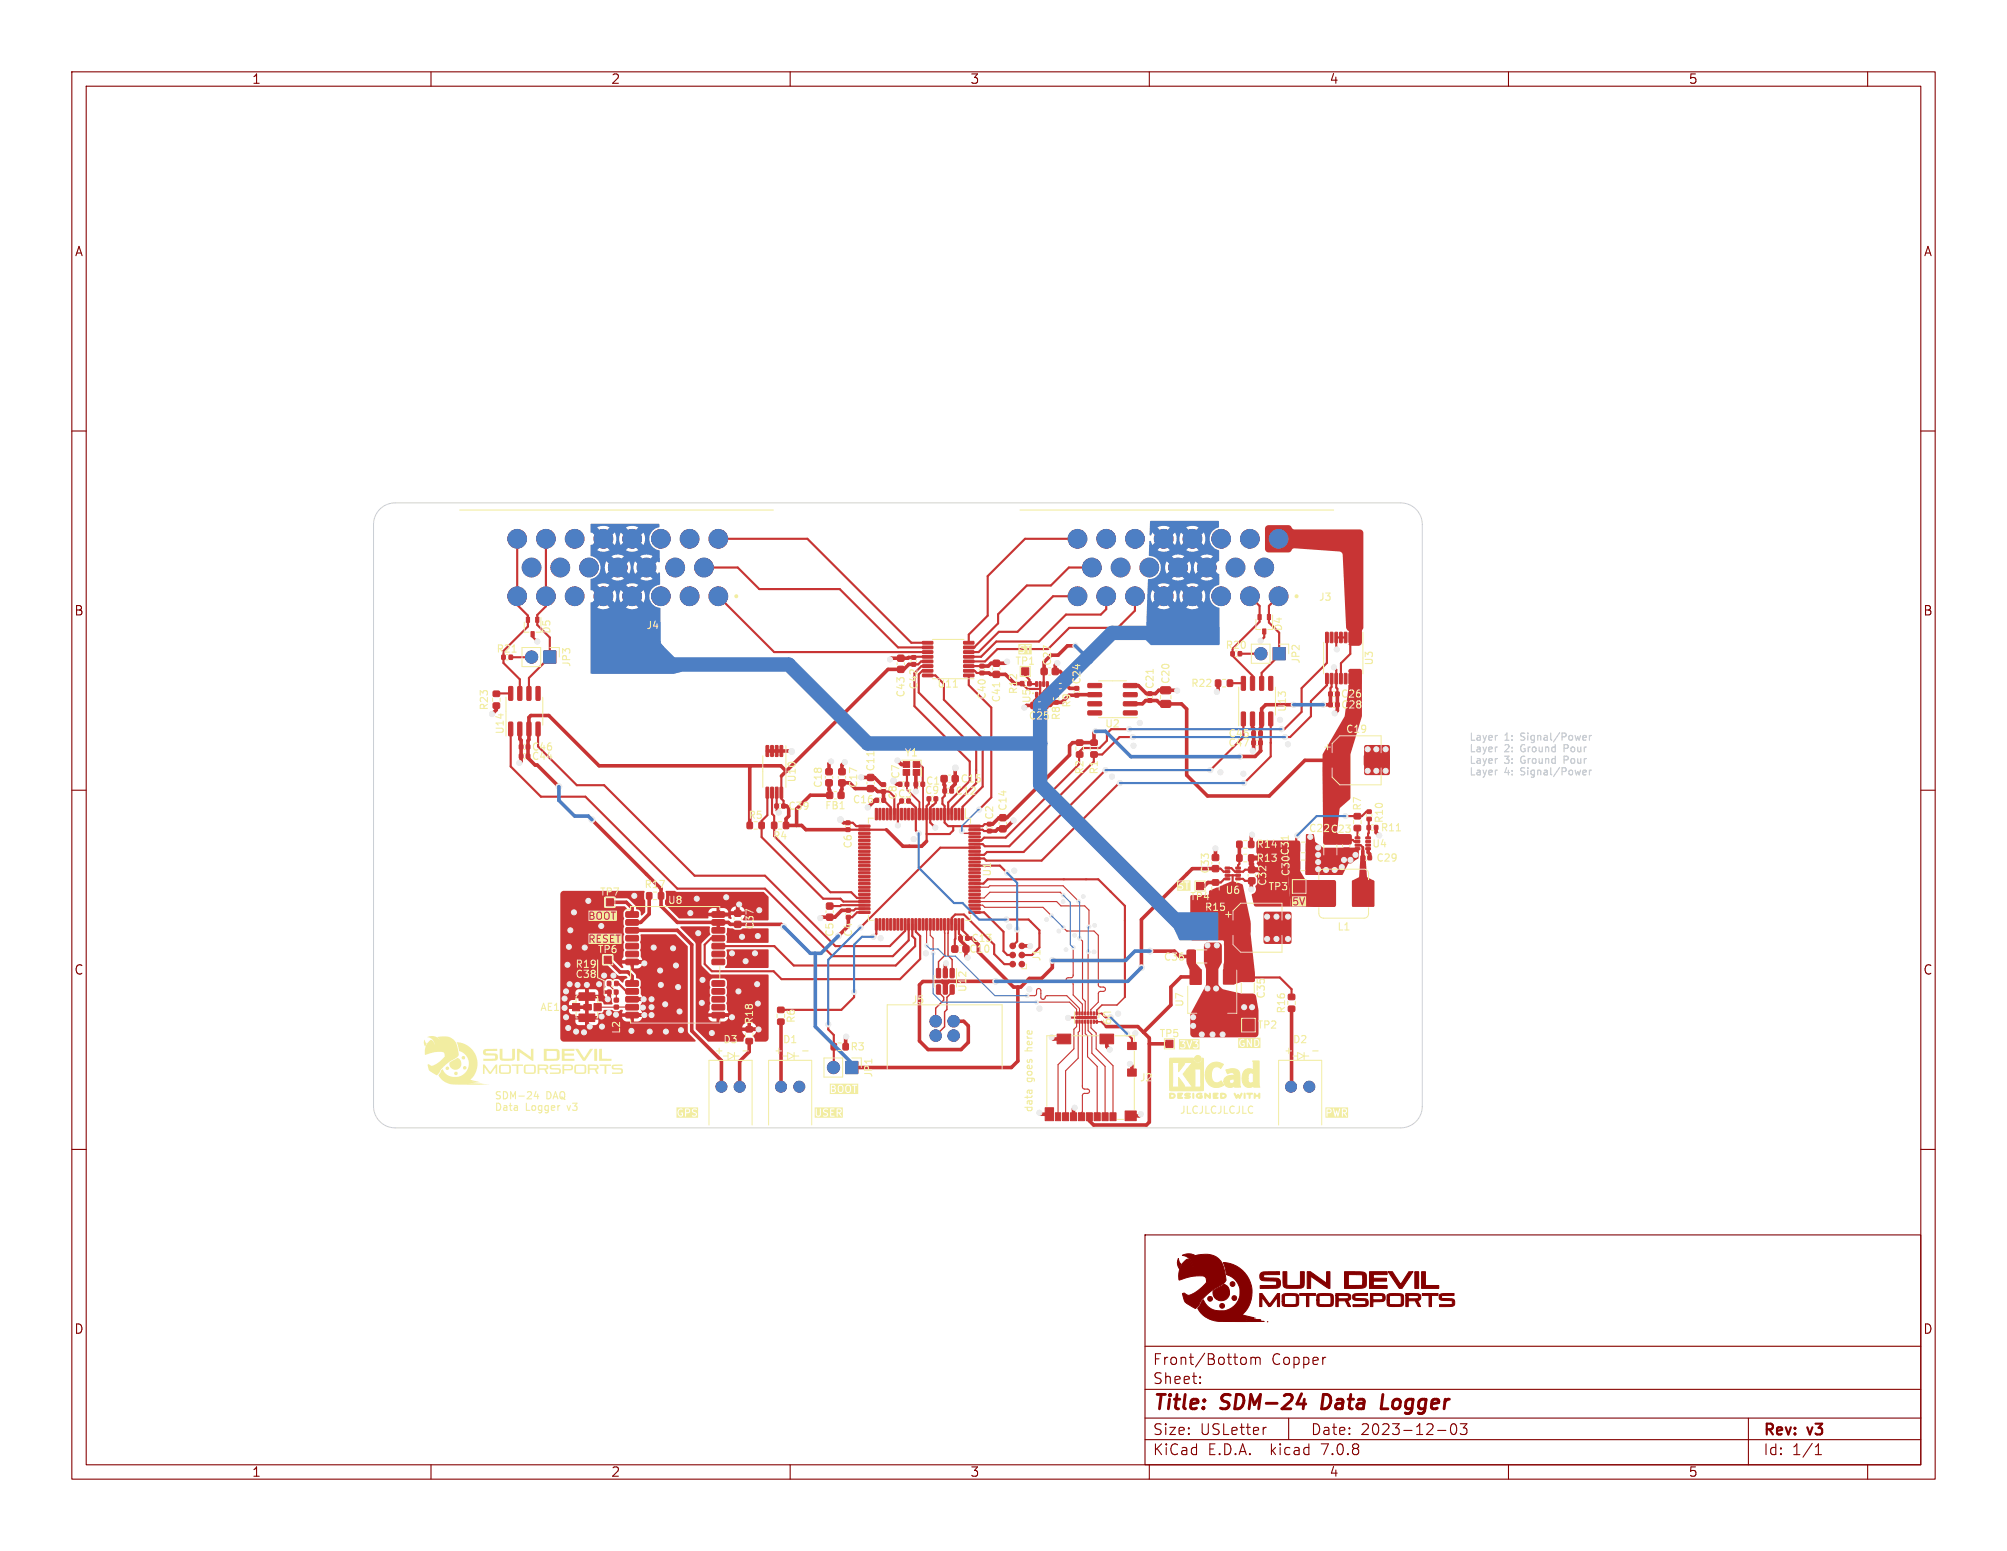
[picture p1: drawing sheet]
<svg xmlns="http://www.w3.org/2000/svg" width="279mm" height="216mm" viewBox="0 0 279 216" stroke-linecap="round" stroke-linejoin="round" font-family="sans-serif">
<defs><g id="words">
<g font-size="2.8" fill="#840000">
<text x="160.4" y="196.8">Title:</text>
<text x="170.1" y="196.8">SDM-24</text>
<text x="184.9" y="196.8">Data</text>
<text x="193.9" y="196.8">Logger</text>
</g>
<g font-size="2.1" fill="#840000">
<text x="160.4" y="190.2">Front/Bottom</text>
<text x="177" y="190.2">Copper</text>
<text x="160.4" y="192.9">Sheet:</text>
<text x="160.4" y="202.8">KiCad</text>
<text x="160.4" y="200">Size:</text>
<text x="167" y="200">USLetter</text>
<text x="168.1" y="202.8">E.D.A.</text>
<text x="177" y="202.8">kicad</text>
<text x="182.4" y="200">Date:</text>
<text x="184.2" y="202.8">7.0.8</text>
<text x="189.4" y="200">2023-12-03</text>
<text x="245.4" y="200.2">Rev:</text>
<text x="245.4" y="202.8">Id:</text>
<text x="249.5" y="202.8">1/1</text>
<text x="251.8" y="200.2">v3</text>
</g>
<g font-size="1.8" fill="#840000">
<text x="35" y="11.9">1</text>
<text x="85" y="11.9">2</text>
<text x="135" y="11.9">3</text>
<text x="185" y="11.9">4</text>
<text x="235" y="11.9">5</text>
<text x="10.3" y="35.9">A</text>
<text x="267.7" y="35.9">A</text>
<text x="10.3" y="85.9">B</text>
<text x="267.7" y="85.9">B</text>
<text x="10.3" y="135.9">C</text>
<text x="267.7" y="135.9">C</text>
<text x="10.3" y="185.9">D</text>
<text x="267.7" y="185.9">D</text>
<text x="35" y="205.8">1</text>
<text x="85" y="205.8">2</text>
<text x="135" y="205.8">3</text>
<text x="185" y="205.8">4</text>
<text x="235" y="205.8">5</text>
</g>
<g font-size="1.4" fill="#f2eda1">
<text x="183.5" y="83.8">J3</text>
<text x="76.8" y="88.3" transform="rotate(-90 76.8 88.3)">D5</text>
<text x="89.9" y="87.8">J4</text>
<text x="178.7" y="88" transform="rotate(-90 178.7 88)">D4</text>
<text x="69" y="91">R21</text>
<text x="79.6" y="92.9" transform="rotate(-90 79.6 92.9)">JP3</text>
<text x="130.4" y="95.9">U11</text>
<text x="141.2" y="92.7">TP1</text>
<text x="146.5" y="92.8" transform="rotate(-90 146.5 92.8)">C27</text>
<text x="150.6" y="95.4" transform="rotate(-90 150.6 95.4)">C24</text>
<text x="163" y="95.3" transform="rotate(-90 163 95.3)">C20</text>
<text x="165.7" y="95.8">R22</text>
<text x="170.5" y="90.5">R20</text>
<text x="181.1" y="92.5" transform="rotate(-90 181.1 92.5)">JP2</text>
<text x="191.3" y="92.7" transform="rotate(-90 191.3 92.7)">U3</text>
<text x="68.1" y="99" transform="rotate(-90 68.1 99)">R23</text>
<text x="126.1" y="97.2" transform="rotate(-90 126.1 97.2)">C43</text>
<text x="127.9" y="96.1" transform="rotate(-90 127.9 96.1)">C42</text>
<text x="137.4" y="97.5" transform="rotate(-90 137.4 97.5)">C40</text>
<text x="139.4" y="97.9" transform="rotate(-90 139.4 97.9)">C41</text>
<text x="141.8" y="96.7" transform="rotate(-90 141.8 96.7)">R12</text>
<text x="143.1" y="100.4">C25</text>
<text x="143.7" y="98" transform="rotate(-90 143.7 98)">U5</text>
<text x="144" y="96.8" transform="rotate(-90 144 96.8)">.</text>
<text x="147.8" y="100.4" transform="rotate(-90 147.8 100.4)">R8</text>
<text x="149.2" y="98.6" transform="rotate(-90 149.2 98.6)">R9</text>
<text x="153.8" y="101.5">U2</text>
<text x="160.8" y="96" transform="rotate(-90 160.8 96)">C21</text>
<text x="179.2" y="99.2" transform="rotate(-90 179.2 99.2)">U13</text>
<text x="186.6" y="97.3">C26</text>
<text x="186.6" y="98.8">C28</text>
<text x="70.3" y="102.3" transform="rotate(-90 70.3 102.3)">U14</text>
<text x="73.9" y="104.7">C46</text>
<text x="73.9" y="106">C44</text>
<text x="121.9" y="107.5" transform="rotate(-90 121.9 107.5)">C11</text>
<text x="125.9" y="105.5">Y1</text>
<text x="151" y="107.9" transform="rotate(-90 151 107.9)">R2</text>
<text x="153" y="107.9" transform="rotate(-90 153 107.9)">R1</text>
<text x="170.9" y="104.1">C47</text>
<text x="170.9" y="102.8">C45</text>
<text x="187.3" y="102.2">C19</text>
<text x="109.6" y="112.9">C39</text>
<text x="111" y="109" transform="rotate(-90 111 109)">U10</text>
<text x="114.6" y="109.8" transform="rotate(-90 114.6 109.8)">C18</text>
<text x="114.8" y="112.9">FB1</text>
<text x="118.6" y="112">C16</text>
<text x="119.5" y="109.8" transform="rotate(-90 119.5 109.8)">C17</text>
<text x="124.9" y="111.2">C3</text>
<text x="125" y="111.4" transform="rotate(-90 125 111.4)">C8</text>
<text x="125.4" y="108.5" transform="rotate(-90 125.4 108.5)">C7</text>
<text x="128.7" y="110.7">C9</text>
<text x="128.8" y="109.4">C1</text>
<text x="132.9" y="110.8">C12</text>
<text x="133.6" y="109.1">C15</text>
<text x="140.3" y="113" transform="rotate(-90 140.3 113)">C14</text>
<text x="189.7" y="112.9" transform="rotate(-90 189.7 112.9)">R7</text>
<text x="104.1" y="114.2">R5</text>
<text x="107.5" y="117.1">R4</text>
<text x="118.8" y="118.2" transform="rotate(-90 118.8 118.2)">C6</text>
<text x="138.5" y="114.2" transform="rotate(-90 138.5 114.2)">C2</text>
<text x="174.8" y="118.2">R14</text>
<text x="182.1" y="116">C22 C23</text>
<text x="188.8" y="116.3">.</text>
<text x="190.9" y="118.2">U4</text>
<text x="192.1" y="115.9">R11</text>
<text x="192.7" y="114.7" transform="rotate(-90 192.7 114.7)">R10</text>
<text x="83.4" y="124.9">TP7</text>
<text x="89.6" y="123.8">R17</text>
<text x="138.1" y="122.1" transform="rotate(-90 138.1 122.1)">U1</text>
<text x="165.6" y="125.5">TP4</text>
<text x="168.5" y="121.7" transform="rotate(-90 168.5 121.7)">C33</text>
<text x="170.5" y="124.6">U6</text>
<text x="172.5" y="122.6" transform="rotate(-180 172.5 122.6)">.</text>
<text x="174.8" y="120.2">R13</text>
<text x="176.5" y="124.1">TP3</text>
<text x="176.5" y="123.4" transform="rotate(-90 176.5 123.4)">C32</text>
<text x="179.7" y="122.1" transform="rotate(-90 179.7 122.1)">C30 C31</text>
<text x="191.5" y="120.1">C29</text>
<text x="92.9" y="126">U8</text>
<text x="105.1" y="129.5" transform="rotate(-90 105.1 129.5)">C37</text>
<text x="116.2" y="130.5" transform="rotate(-90 116.2 130.5)">C5</text>
<text x="118.8" y="130.5" transform="rotate(-90 118.8 130.5)">C4</text>
<text x="135.1" y="131.3">C13</text>
<text x="167.6" y="127">R15</text>
<text x="186.1" y="129.7">L1</text>
<text x="80" y="136.3">C38</text>
<text x="80" y="134.9">R19</text>
<text x="83.1" y="132.9">TP6</text>
<text x="134.8" y="132.8">C10</text>
<text x="145" y="133.9" transform="rotate(-90 145 133.9)">J1</text>
<text x="161.9" y="133.9">C36</text>
<text x="75.1" y="140.9">AE1</text>
<text x="105" y="142.7" transform="rotate(-90 105 142.7)">R18</text>
<text x="110.9" y="142.5" transform="rotate(-90 110.9 142.5)">R6</text>
<text x="126.8" y="139.9">J5</text>
<text x="134.7" y="138.2" transform="rotate(-90 134.7 138.2)">U12</text>
<text x="153.4" y="140.5" transform="rotate(90 153.4 140.5)">U9</text>
<text x="164.9" y="140.3" transform="rotate(-90 164.9 140.3)">U7</text>
<text x="175" y="143.4">TP2</text>
<text x="176.3" y="139.1" transform="rotate(-90 176.3 139.1)">C35</text>
<text x="179.1" y="141.2" transform="rotate(-90 179.1 141.2)">R16</text>
<text x="86.5" y="144" transform="rotate(-90 86.5 144)">L2</text>
<text x="99.4" y="146.8">+</text>
<text x="100.6" y="145.4">D3</text>
<text x="107.7" y="146.8">+</text>
<text x="108.9" y="145.4">D1</text>
<text x="118.3" y="146.4">R3</text>
<text x="143.8" y="146.1" transform="rotate(-90 143.8 146.1)">here</text>
<text x="161.3" y="144.6">TP5</text>
<text x="178.7" y="146.8">+</text>
<text x="179.9" y="145.4">D2</text>
<text x="68.8" y="153.1">SDM-24</text>
<text x="68.8" y="154.7">Data</text>
<text x="73.2" y="154.7">Logger</text>
<text x="76" y="153.1">DAQ</text>
<text x="79.2" y="154.7">v3</text>
<text x="121.6" y="150.1" transform="rotate(-90 121.6 150.1)">JP1</text>
<text x="143.8" y="154.9" transform="rotate(-90 143.8 154.9)">data</text>
<text x="143.8" y="150.6" transform="rotate(-90 143.8 150.6)">goes</text>
<text x="158.6" y="150.7">J2</text>
<text x="164.2" y="155.1">JLCJLCJLCJLC</text>
</g>
<g font-size="1.4" fill="#c2c2c2">
<text x="204.5" y="103.2">Layer</text>
<text x="204.5" y="104.8">Layer</text>
<text x="204.5" y="106.4">Layer</text>
<text x="209.5" y="103.2">1:</text>
<text x="209.5" y="104.8">2:</text>
<text x="209.5" y="106.4">3:</text>
<text x="211.9" y="103.2">Signal/Power</text>
<text x="211.9" y="104.8">Ground</text>
<text x="211.9" y="106.4">Ground</text>
<text x="218.2" y="104.8">Pour</text>
<text x="218.2" y="106.4">Pour</text>
<text x="204.5" y="108">Layer</text>
<text x="209.5" y="108">4:</text>
<text x="211.9" y="108">Signal/Power</text>
</g>
</g></defs>
<g fill="none" stroke="#840000" stroke-width=".15">
<path d="M10 10h259.4v195.9h-259.4zM12 12h255.4v191.9h-255.4zM60 10v2M110 10v2M160 10v2M210 10v2M260 10v2M10 60h2M267.4 60h2M10 110h2M267.4 110h2M10 160h2"/>
<path d="M267.4 160h2M159.4 171.9h108v32h-108zM159.4 197.4h108M159.4 193.4h108M159.4 187.4h108M167.1 192.4v.1v.1M167.1 192.4l-.1 .1 .1 .1M167.1 191.7v.1M167.1 192.4v.2M167.1 191.7h-.1l.1 .1M173 188.9a.41 .41 0 0 1 .5 .3v.5a.41 .41 0 0 1-.5 .2M174.1 189.1a.37 .37 0 0 1 .7 .1"/>
<path d="M174.1 188.9v1M174.8 189.2l.2-.3 .4 .1v.9M174.8 189.2v.7M176.3 198.7l-.3 .1M179.4 197.4v3M184.4 188.9h.2M200.1 199.1h1.2M202.1 198.3a1.02 1.02 0 0 0 .2 1.4h.1a.91 .91 0 0 0 .2-1.4M204.2 198.2l-.5 .6a.41 .41 0 0 1 .5 .2v.4l-.1 .2-.6 .1-.2-.2M243.4 197.4v6.5M60 203.9v2M110 203.9v2"/>
<path d="M159.4 200.4h108M160 203.9v2M210 203.9v2M252.7 202.5h.9M252.7 201.4l.4-.4v1.5M260 203.9v2"/>
</g>
<path d="M180.5 195.4h1.3M181.6 194.8l-.2 1.3M184.2 194.1l-.2 2h.5M192.5 194.1l-.2 2h.9" fill="none" stroke="#840000" stroke-width=".4"/>
<g fill="#840000" stroke="#840000" stroke-width=".14">
<path d="M176.4 184h.1z"/>
<path d="M170.3 175.7a4.2 4.2 0 0 1 3.8 2.8 4.2 4.2 0 0 1-1.2 4.5l1.7 .5-1.9-.1 2.8 .4-2.9-.1 3.4 .2h-6.4l-1.1-.2 3.7-.1-3.7 .1-.3-.1a3 3 0 0 1-1.5-1.5l.8-1.2a2.65 2.65 0 0 0 3.7 1.3 2.65 2.65 0 0 0 .9-3.8l-.5-.6-.9-.4z"/>
<path d="M164.6 174.7a1.93 1.93 0 0 1 2.4 .6l-.5-.5a3.2 3.2 0 0 1 3.4 .7 5.7 5.7 0 0 1 .8 2.7l-.5 .6a6.5 6.5 0 0 0-3.5 3.1l-.2 .2a.75 .75 0 0 1-.7-.3 1.8 1.8 0 0 1-1.2-1.7l.3-.1a.82 .82 0 0 0 1.2 .1l.9-.6a1.99 1.99 0 0 0 1-1.1 .73 .73 0 0 0-1-.8 9.9 9.9 0 0 0-2.9 .6 2.77 2.77 0 0 1 1.2-2.9 1.62 1.62 0 0 1 .8 .9v.1l-.1-.1a1.72 1.72 0 0 0-1.4-1.5z"/>
<path d="M175.4 180.1h.3l1.1 1.4 1-1.4h.3v1.8h-.3v-1.3l-.9 1.2-.3 .1-.9-1.3v1.3h-.3z"/>
<path d="M178.5 180.3a1.29 1.29 0 0 1 1.2-.2h.3a.56 .56 0 0 1 .6 0 .56 .56 0 0 1 .2 .6v.5a.56 .56 0 0 1-.2 .6 .56 .56 0 0 1-.6 .1l-1.2-.1a.45 .45 0 0 1-.3-.6h.3l.1 .4h.7a.71 .71 0 0 0 .8-.1l.1-.9a.28 .28 0 0 0-.2-.3 .28 .28 0 0 0-.3 0l-1.1 .1a.47 .47 0 0 0-.1 .6v.2h-.3z"/>
<path d="M180.9 180.1h2.2v.2h-.9v1.6h-.3v-1.6h-1z"/>
<path d="M183.3 180.3a1.29 1.29 0 0 1 1.2-.2h.3a.56 .56 0 0 1 .7 0 .56 .56 0 0 1 .1 .6v.5a.56 .56 0 0 1-.2 .6 .56 .56 0 0 1-.6 .1l-1.1-.1a.41 .41 0 0 1-.4-.5v-.3h.3l.1 .6h.8a.71 .71 0 0 0 .8-.1v-.9a.28 .28 0 0 0-.2-.3 .28 .28 0 0 0-.3 0l-1.1 .1a.47 .47 0 0 0-.1 .6h-.3z"/>
<path d="M186 180.1h1.1a.9 .9 0 0 1 .9 .2 .54 .54 0 0 1-.4 .8l.4 .8h-.3l-.4-.8h-1v.8h-.3v-1.6h.3v.5h1.2a.22 .22 0 0 0 .2-.3 .22 .22 0 0 0-.2-.2h-1.5z"/>
<path d="M188.4 180.2l.5-.1h1.5v.2h-1.5a.2 .2 0 0 0-.3 .2 .2 .2 0 0 0 .2 .2l.9 .1a.58 .58 0 0 1 .8 .5 .58 .58 0 0 1-.8 .6h-1.3v-.3h1.5a.29 .29 0 0 0 .2-.4 .29 .29 0 0 0-.4-.2h-.3a1.03 1.03 0 0 1-1.1-.2z"/>
<path d="M190.8 180.1h1.3a.57 .57 0 0 1 .7 .5 .57 .57 0 0 1-.6 .6h-1.1v.7h-.3v-1.6h.3v.6h.9a.34 .34 0 0 0 .5-.2 .34 .34 0 0 0-.5-.4h-1.2z"/>
<path d="M193.1 180.3a1.29 1.29 0 0 1 1.2-.2h.3a.56 .56 0 0 1 .6 0 .56 .56 0 0 1 .2 .6v.5a.56 .56 0 0 1-.2 .6 .56 .56 0 0 1-.6 .1l-1.2-.1a.41 .41 0 0 1-.3-.5v-.3h.3l.1 .6h.7a.71 .71 0 0 0 .8-.1l.1-.9a.28 .28 0 0 0-.2-.3 .28 .28 0 0 0-.3 0l-1.1 .1a.47 .47 0 0 0-.1 .6h-.3z"/>
<path d="M195.7 180.1h1.1a.89 .89 0 0 1 1 .2 .54 .54 0 0 1-.4 .8l.4 .8h-.4l-.4-.8h-1v.8h-.3v-1.6h.3v.5h1.3a.22 .22 0 0 0 .2-.3 .22 .22 0 0 0-.3-.2h-1.5z"/>
<path d="M198 180.1h2.2v.2h-.9v1.6h-.4v-1.6h-.9z"/>
<path d="M200.4 180.2l.5-.1h1.5v.2h-1.5a.2 .2 0 0 0-.2 .2 .2 .2 0 0 0 .2 .2l.8 .1a.58 .58 0 0 1 .8 .5 .58 .58 0 0 1-.7 .6h-1.4v-.3h1.5a.29 .29 0 0 0 .3-.4 .29 .29 0 0 0-.4-.2h-.4a1.04 1.04 0 0 1-1-.2z"/>
<path d="M169 179.6l1.4-.8a1.17 1.17 0 0 1 .8 1.4 1.17 1.17 0 0 1-1.4 .8 1.17 1.17 0 0 1-.9-1.3z"/>
<path d="M175.5 177.2l.5-.2h2.1v.4h-1.3a1 1 0 0 0-.9 .1l.1 .4a5.6 5.6 0 0 1 2.1 .2 .72 .72 0 0 1-.3 1.2l-2.4 .1v-.5h1.9a.35 .35 0 0 0 .4-.3 .35 .35 0 0 0-.5-.3h-1.3a.61 .61 0 0 1-.6-.4 .61 .61 0 0 1 .2-.7z"/>
<path d="M178.6 177h.5v1.9h.1h1.8v-1.9h.6v1a1.33 1.33 0 0 1-.3 1.2l-.2 .1h-1.2a1.23 1.23 0 0 1-1.2-.3z"/>
<path d="M182 177h.4l2.3 1.6v-1.6h.5v2.3l-.5-.1-2.2-1.5-.1 1.6h-.4z"/>
<path d="M187.2 177l2.6 .1a.62 .62 0 0 1 .4 .8 1.36 1.36 0 0 1-.2 1.3l-.7 .1h-2.1v-1.9h.5v1.5h1.5a.33 .33 0 0 0 .5-.2v-1a.27 .27 0 0 0-.4-.3h-2.1z"/>
<path d="M190.6 177h2.5v.4h-1.9v.5h1.8v.4h-1.8v.6h1.9v.4h-2.5z"/>
<path d="M193.2 177h.6l1.2 1.8 1.1-1.8h.6l-1.5 2.3h-.4z"/>
<path d="M197 177h.5v2.3h-.5z"/>
<path d="M197.9 177h.5v1.9h1.9v.4h-2.4z"/>
<path d="M164 175.2l.2 .5 .2 .3-.2 .6-.1-.1a1.32 1.32 0 0 1-.1-1.3z"/>
<circle cx="170.1" cy="181.8" r=".33"/>
<circle cx="168.5" cy="180.8" r=".34"/>
<circle cx="171.8" cy="180.7" r=".33"/>
<circle cx="171.6" cy="178.7" r=".33"/>
</g>
<g fill="#c83434" stroke="#c83434" stroke-width=".14">
<path d="M152.6 140.9h.2l-.1 .4h-.1z"/>
<path d="M152.2 140.9h.2l-.1 .4h-.1z"/>
<path d="M151.8 140.9h.2l-.1 .4h-.1z"/>
<path d="M151.4 140.9h.2l-.1 .4h-.1z"/>
<path d="M151 140.9h.2l-.1 .4h-.1z"/>
<path d="M150.6 140.9h.2l-.1 .4h-.1z"/>
<path d="M150.2 140.9h.2l-.1 .4h-.1z"/>
<path d="M149.8 140.9h.2l-.1 .4h-.1z"/>
<path d="M149.8 142h.2l-.1 .4h-.1z"/>
<path d="M150.2 142h.2l-.1 .4h-.1z"/>
<path d="M150.6 142h.2l-.1 .4h-.1z"/>
<path d="M151 142h.2l-.1 .4h-.1z"/>
<path d="M151.4 142h.2l-.1 .4h-.1z"/>
<path d="M151.8 142h.2l-.1 .4h-.1z"/>
<path d="M152.2 142h.2l-.1 .4h-.1z"/>
<path d="M152.6 142h.2l-.1 .4h-.1z"/>
<path d="M149.9 141.5h2.7l.1 .2-.1 .1h-2.6z"/>
<path d="M172 121.7h.6l.1 .2-.6 .1z"/>
<path d="M172 121.2h.6l.1 .2-.6 .1z"/>
<path d="M172 120.7h.6l.1 .2-.6 .1z"/>
<path d="M170.6 120.7h.6v.2l-.6 .1z"/>
<path d="M170.6 121.2h.6v.2l-.6 .1z"/>
<path d="M170.6 121.7h.6v.2l-.6 .1z"/>
<path d="M170.6 122.2h.6v.2l-.6 .1z"/>
<path d="M188.7 117h.6v.2l-.6 .1z"/>
<path d="M188.7 117.5h.6v.2l-.6 .1z"/>
<path d="M188.7 118h.6v.2l-.6 .1z"/>
<path d="M190.1 118h.6l.1 .2-.6 .1z"/>
<path d="M190.1 117.5h.6l.1 .2-.6 .1z"/>
<path d="M190.1 117h.6l.1 .2-.6 .1z"/>
<path d="M190.1 116.5h.6l.1 .2-.6 .1z"/>
<path d="M144.7 96.4h.2v.6h-.2z"/>
<path d="M145.2 96.4h.2v.6h-.2z"/>
<path d="M145.7 96.4h.2v.6h-.2z"/>
<path d="M145.7 94.9h.2v.6h-.2z"/>
<path d="M145.2 94.9h.2v.6h-.2z"/>
<path d="M144.7 94.9h.2v.6h-.2z"/>
<path d="M144.2 94.9h.2v.6h-.2z"/>
<path d="M126.2 111.2h.5v.6h-.5z"/>
<path d="M125.3 111.2h.5v.6h-.5z"/>
<path d="M171.4 90.7h.4v.6h-.4z"/>
<path d="M172.4 90.7h.4v.6h-.4z"/>
<path d="M117.4 145.3h.7v.8h-.7z"/>
<path d="M115.7 145.3h.7v.8h-.7z"/>
<path d="M185 97.8h.5v.6h-.5z"/>
<path d="M185.9 97.8h.5v.6h-.5z"/>
<path d="M139.2 113.4h.8v.8h-.8z"/>
<path d="M139.2 115h.8v.8h-.8z"/>
<path d="M170.6 128.4l.2-.1 3.1 .1 .1 .2v1.2l-.2 .1h-3.1l-.2-.2z"/>
<path d="M176.2 128.4l.2-.1 3.1 .1 .1 .2v1.2l-.2 .1h-3.1l-.2-.2z"/>
<path d="M73.3 103.7h.4v.5h-.4z"/>
<path d="M72.3 103.7h.5v.5h-.5z"/>
<path d="M104 114.5h.7v.8h-.7z"/>
<path d="M105.7 114.5h.7v.8h-.7z"/>
<path d="M132.5 131.7h.8v.8h-.8z"/>
<path d="M134.1 131.7h.8v.8h-.8z"/>
<path d="M91.7 124.3h.7v.8h-.7z"/>
<path d="M90 124.3h.7v.8h-.7z"/>
<path d="M122.8 111.1h.5v.6h-.5z"/>
<path d="M121.8 111.1h.5v.6h-.5z"/>
<path d="M145.1 97.8h.8v.8h-.8z"/>
<path d="M143.5 97.8h.8v.8h-.8z"/>
<path d="M84.4 125.1h1v1h-1z"/>
<path d="M173.8 119h.7v.9h-.7z"/>
<path d="M172.2 119h.7v.9h-.7z"/>
<path d="M169.2 94.7h.7v.8h-.7z"/>
<path d="M170.9 94.7h.7v.8h-.7z"/>
<path d="M75.7 90.6h1.7v1.7h-1.7z"/>
<path d="M132.3 134.8h.4l.1 .1v1.1v.1l-.5-.1z"/>
<path d="M131.3 134.8h.5l.1 .1v1.1l-.1 .1-.5-.1z"/>
<path d="M130.4 134.8h.4l.1 .1v1.1v.1l-.5-.1z"/>
<path d="M130.4 137.1h.4l.1 .1v1v.2l-.5-.1z"/>
<path d="M131.3 137.1h.5l.1 .1v1l-.1 .2-.5-.1z"/>
<path d="M132.3 137.1h.4l.1 .1v1v.2l-.5-.1z"/>
<path d="M85.5 137.8h.5v.6h-.5z"/>
<path d="M84.6 137.8h.5v.6h-.5z"/>
<path d="M162.3 144.8h1v1h-1z"/>
<path d="M184.4 105.1l.2-.1 3.1 .1 .1 .2v1.2l-.2 .1h-3.1l-.2-.2z"/>
<path d="M190 105.1l.2-.1 3.1 .1 .1 .2v1.2l-.2 .1h-3.1l-.2-.2z"/>
<path d="M179.4 140.1h.8v.7h-.8z"/>
<path d="M179.4 138.4h.8v.7h-.8z"/>
<path d="M175.2 103.1h.5v.6h-.5z"/>
<path d="M174.3 103.1h.5v.6h-.5z"/>
<path d="M117.8 127.4h.6v.5h-.6z"/>
<path d="M117.8 126.5h.6v.5h-.6z"/>
<path d="M159.8 97.3h.5v.5h-.5z"/>
<path d="M159.8 96.3h.5v.5h-.5z"/>
<path d="M146.7 97.5h.6v.5h-.6z"/>
<path d="M146.7 96.5h.6v.5h-.6z"/>
<path d="M82.7 139.7h1v1h-1z"/>
<path d="M80.6 141.2h2.2v1h-2.2z"/>
<path d="M79.7 139.7h1v1h-1z"/>
<path d="M80.6 138.2h2.2v1h-2.2z"/>
<path d="M128.2 108.9h.5v.5h-.5z"/>
<path d="M127.3 108.9h.4v.5h-.4z"/>
<path d="M182.9 122.6h2.9v3.6h-2.9z"/>
<path d="M188.3 122.6h3v3.6h-3z"/>
<path d="M103.9 144.6h.8v.7h-.8z"/>
<path d="M103.9 142.9h.8v.7h-.8z"/>
<path d="M126 108.9h.5v.5h-.5z"/>
<path d="M125.1 108.9h.4v.5h-.4z"/>
<path d="M116.7 110.3h.8v.8h-.8z"/>
<path d="M115.1 110.3h.8v.8h-.8z"/>
<path d="M122.7 109.9h.6v.5h-.6z"/>
<path d="M122.7 109h.6v.5h-.6z"/>
<path d="M115 108.6h.8v.8h-.8z"/>
<path d="M115 107h.8v.8h-.8z"/>
<path d="M166.6 122.8h1v1h-1z"/>
<path d="M165.3 132.3l.9-.1 .2 .2v1.4l-.1 .2h-.8l-.2-.1z"/>
<path d="M168.3 132.3l.8-.1 .2 .2 .1 1.4-.2 .2h-.7l-.3-.1z"/>
<path d="M154.5 154.9h.9v1.1h-.9z"/>
<path d="M153.4 154.9h.9v1.1h-.9z"/>
<path d="M152.3 154.9h.9v1.1h-.9z"/>
<path d="M151.2 154.9h.9v1.1h-.9z"/>
<path d="M150.1 154.9h.9v1.1h-.9z"/>
<path d="M149 154.9h.9v1.1h-.9z"/>
<path d="M147.9 154.9h.9v1.1h-.9z"/>
<path d="M146.9 154.9h.8v1.1h-.8z"/>
<path d="M157 148.8h1.2v1h-1.2z"/>
<path d="M157 145.1h1.2v1h-1.2z"/>
<path d="M156.6 154.6h1.6v1.4h-1.6z"/>
<path d="M153.1 143.9h1.9v1.4h-1.9z"/>
<path d="M147.2 143.9h1.9v1.4h-1.9z"/>
<path d="M145.5 154.2h1.2v1.8h-1.2z"/>
<path d="M133.9 112.5l.3 .1v1.5h-.1h-.2z"/>
<path d="M133.4 112.5l.2 .1v1.5h-.3z"/>
<path d="M132.9 112.5l.3 .1v1.5h-.1h-.3z"/>
<path d="M132.4 112.5l.2 .1v1.5h-.2z"/>
<path d="M131.9 112.5l.3 .1v1.5h-.1h-.3z"/>
<path d="M131.4 112.5l.2 .1v1.5h-.2z"/>
<path d="M130.9 112.5l.3 .1v1.5h-.1h-.3z"/>
<path d="M130.4 112.5l.2 .1v1.5h-.3z"/>
<path d="M129.9 112.5l.3 .1v1.5h-.1h-.3z"/>
<path d="M129.4 112.5l.2 .1v1.5h-.2z"/>
<path d="M128.9 112.5l.3 .1v1.5h-.1h-.3z"/>
<path d="M128.4 112.5l.2 .1v1.5h-.2z"/>
<path d="M127.9 112.5l.3 .1v1.5h-.1h-.3z"/>
<path d="M127.4 112.5l.2 .1v1.5h-.2z"/>
<path d="M126.9 112.5l.3 .1v1.5h-.1h-.3z"/>
<path d="M126.4 112.5l.2 .1v1.5h-.2z"/>
<path d="M125.9 112.5l.3 .1v1.5h-.1h-.3z"/>
<path d="M125.4 112.5l.2 .1v1.5h-.2z"/>
<path d="M124.9 112.5l.3 .1v1.5h-.1h-.3z"/>
<path d="M124.4 112.5l.2 .1v1.5h-.2z"/>
<path d="M123.9 112.5l.3 .1v1.5h-.1h-.3z"/>
<path d="M123.4 112.5l.2 .1v1.5h-.2z"/>
<path d="M122.9 112.5l.3 .1v1.5h-.1h-.3z"/>
<path d="M122.4 112.5l.2 .1v1.5h-.2z"/>
<path d="M121.9 112.5l.3 .1v1.5h-.1h-.3z"/>
<path d="M119.5 114.9l1.6-.1v.3h-1.5z"/>
<path d="M119.5 115.4h1.6v.2v.1h-1.5z"/>
<path d="M119.5 115.9l1.6-.1v.3h-1.5z"/>
<path d="M119.5 116.4h1.6v.2v.1h-1.5z"/>
<path d="M119.5 116.9l1.6-.1v.3h-1.5z"/>
<path d="M119.5 117.4h1.6v.2v.1h-1.5z"/>
<path d="M119.5 117.9l1.6-.1v.3h-1.5z"/>
<path d="M119.5 118.4h1.6v.2v.1h-1.5z"/>
<path d="M119.5 118.9l1.6-.1v.3h-1.5z"/>
<path d="M119.5 119.4h1.6v.2v.1h-1.5z"/>
<path d="M119.5 119.9l1.6-.1v.3h-1.5z"/>
<path d="M119.5 120.4h1.6v.2v.1h-1.5z"/>
<path d="M119.5 120.9l1.6-.1v.3v.1h-1.5z"/>
<path d="M119.5 121.4h1.6v.2h-1.5z"/>
<path d="M119.5 121.9l1.6-.1v.3v.1h-1.5z"/>
<path d="M119.5 122.4h1.6v.2h-1.5z"/>
<path d="M119.5 122.9l1.6-.1v.3v.1h-1.5z"/>
<path d="M119.5 123.4h1.6v.2h-1.5z"/>
<path d="M119.5 123.9l1.6-.1v.3v.1h-1.5z"/>
<path d="M119.5 124.4h1.6v.2h-1.5z"/>
<path d="M119.5 124.9l1.6-.1v.3v.1h-1.5z"/>
<path d="M119.5 125.4h1.6v.2h-1.5z"/>
<path d="M119.5 125.9l1.6-.1v.3v.1h-1.5z"/>
<path d="M119.5 126.4h1.6v.2h-1.5z"/>
<path d="M119.5 126.9l1.6-.1v.3v.1h-1.5z"/>
<path d="M121.9 127.9h.3v1.5l-.1 .1-.3-.1z"/>
<path d="M122.4 127.9h.2v1.5v.1l-.2-.1z"/>
<path d="M122.9 127.9h.3v1.5l-.1 .1-.3-.1z"/>
<path d="M123.4 127.9h.2v1.5v.1l-.2-.1z"/>
<path d="M123.9 127.9h.3v1.5l-.1 .1-.3-.1z"/>
<path d="M124.4 127.9h.2v1.5v.1l-.2-.1z"/>
<path d="M124.9 127.9h.3v1.5l-.1 .1-.3-.1z"/>
<path d="M125.4 127.9h.2v1.5v.1l-.2-.1z"/>
<path d="M125.9 127.9h.3v1.5l-.1 .1-.3-.1z"/>
<path d="M126.4 127.9h.2v1.5v.1l-.2-.1z"/>
<path d="M126.9 127.9h.3v1.5l-.1 .1-.3-.1z"/>
<path d="M127.4 127.9h.2v1.5v.1l-.2-.1z"/>
<path d="M127.9 127.9h.3v1.5l-.1 .1-.3-.1z"/>
<path d="M128.4 127.9h.2v1.5v.1l-.2-.1z"/>
<path d="M128.9 127.9h.3v1.5l-.1 .1-.3-.1z"/>
<path d="M129.4 127.9h.2v1.5v.1l-.2-.1z"/>
<path d="M129.9 127.9h.3v1.5l-.1 .1-.3-.1z"/>
<path d="M130.4 127.9h.2v1.5v.1l-.3-.1z"/>
<path d="M130.9 127.9h.3v1.5l-.1 .1-.3-.1z"/>
<path d="M131.4 127.9h.2v1.5v.1l-.2-.1z"/>
<path d="M131.9 127.9h.3v1.5l-.1 .1-.3-.1z"/>
<path d="M132.4 127.9h.2v1.5v.1l-.2-.1z"/>
<path d="M132.9 127.9h.3v1.5l-.1 .1-.3-.1z"/>
<path d="M133.4 127.9h.2v1.5v.1l-.3-.1z"/>
<path d="M133.9 127.9h.3v1.5l-.1 .1-.2-.1z"/>
<path d="M134.9 126.9l1.5-.1 .1 .3-.1 .1h-1.5z"/>
<path d="M134.9 126.4h1.5l.1 .2h-.1h-1.5z"/>
<path d="M134.9 125.9l1.5-.1 .1 .3-.1 .1h-1.5z"/>
<path d="M134.9 125.4h1.5l.1 .2h-.1h-1.5z"/>
<path d="M134.9 124.9l1.5-.1 .1 .3-.1 .1h-1.5z"/>
<path d="M134.9 124.4h1.5l.1 .2h-.1h-1.5z"/>
<path d="M134.9 123.9l1.5-.1 .1 .3-.1 .1h-1.5z"/>
<path d="M134.9 123.4h1.5l.1 .2h-.1h-1.5z"/>
<path d="M134.9 122.9l1.5-.1 .1 .3-.1 .1h-1.5z"/>
<path d="M134.9 122.4h1.5l.1 .2h-.1h-1.5z"/>
<path d="M134.9 121.9l1.5-.1 .1 .3-.1 .1h-1.5z"/>
<path d="M134.9 121.4h1.5l.1 .2h-.1h-1.5z"/>
<path d="M134.9 120.9l1.5-.1 .1 .3-.1 .1h-1.5z"/>
<path d="M134.9 120.4h1.5l.1 .2-.1 .1h-1.5z"/>
<path d="M134.9 119.9l1.5-.1 .1 .3h-.1h-1.5z"/>
<path d="M134.9 119.4h1.5l.1 .2-.1 .1h-1.5z"/>
<path d="M134.9 118.9l1.5-.1 .1 .3h-.1h-1.5z"/>
<path d="M134.9 118.4h1.5l.1 .2-.1 .1h-1.5z"/>
<path d="M134.9 117.9l1.5-.1 .1 .3h-.1h-1.5z"/>
<path d="M134.9 117.4h1.5l.1 .2-.1 .1h-1.5z"/>
<path d="M134.9 116.9l1.5-.1 .1 .3h-.1h-1.5z"/>
<path d="M134.9 116.4h1.5l.1 .2-.1 .1h-1.5z"/>
<path d="M134.9 115.9l1.5-.1 .1 .3h-.1h-1.5z"/>
<path d="M134.9 115.4h1.5l.1 .2-.1 .1h-1.5z"/>
<path d="M134.9 114.9l1.5-.1 .1 .3h-.1h-1.5z"/>
<path d="M177.2 90.1h1.7v1.7h-1.7z"/>
<path d="M117.8 115.3h.5v.4h-.5z"/>
<path d="M117.8 114.3h.5v.5h-.5z"/>
<path d="M145 93.1h.7v.8h-.7z"/>
<path d="M146.5 93.1h.8v.8h-.8z"/>
<path d="M180 119.8l.7-.1 .2 .2 .1 1-.2 .3h-.6l-.2-.2z"/>
<path d="M181.9 119.8l.7-.1 .2 .2 .1 1-.2 .3h-.6l-.2-.2z"/>
<path d="M176.4 85.6h.5v.7h-.5z"/>
<path d="M175.1 85.6h.5v.7h-.5z"/>
<path d="M175.8 87.5h.4v.8h-.4z"/>
<path d="M74.6 85.9h.4v.7h-.4z"/>
<path d="M73.3 85.9h.4v.7h-.4z"/>
<path d="M73.9 87.9h.5v.7h-.5z"/>
<path d="M131.3 109.8h.5v.6h-.5z"/>
<path d="M132.2 109.8h.5v.6h-.5z"/>
<path d="M180.1 122.6h1.5v1.6h-1.5z"/>
<path d="M187 116.5h.8v.8h-.8z"/>
<path d="M187 118.1h.8v.8h-.8z"/>
<path d="M115.1 125.7h.8v.8h-.8z"/>
<path d="M115.1 127.3h.8v.8h-.8z"/>
<path d="M172.8 99.1h.4l.2 .1v1.7l-.1 .1h-.5z"/>
<path d="M174.1 99.1h.4l.2 .1v1.7l-.1 .1h-.5z"/>
<path d="M175.4 99.1h.4l.1 .1v1.7l-.1 .1h-.5z"/>
<path d="M176.6 99.1h.5l.1 .1v1.7l-.1 .1h-.5z"/>
<path d="M176.6 94.2l.5-.1 .1 .1v1.8l-.1 .1-.5-.1z"/>
<path d="M175.4 94.2l.4-.1 .1 .1v1.8l-.1 .1-.5-.1z"/>
<path d="M174.1 94.2l.4-.1 .2 .1v1.8l-.1 .1-.5-.1z"/>
<path d="M172.8 94.2l.4-.1 .2 .1v1.8l-.1 .1-.5-.1z"/>
<path d="M68.7 97.9h.8v.7h-.8z"/>
<path d="M68.7 96.2h.8v.7h-.8z"/>
<path d="M117.7 147.8h1.7v1.7h-1.7z"/>
<path d="M70.8 100.5h.4l.2 .1v1.7l-.1 .1h-.5z"/>
<path d="M72.1 100.5h.4l.2 .1v1.7l-.1 .1h-.5z"/>
<path d="M73.4 100.5h.4l.1 .1v1.7l-.1 .1h-.5z"/>
<path d="M74.6 100.5h.5l.1 .1v1.7l-.1 .1h-.5z"/>
<path d="M74.6 95.6l.5-.1 .1 .1v1.8l-.1 .1-.5-.1z"/>
<path d="M73.4 95.6l.4-.1 .1 .1v1.8l-.1 .1-.5-.1z"/>
<path d="M72.1 95.6l.4-.1 .2 .1v1.8l-.1 .1-.5-.1z"/>
<path d="M70.8 95.6l.4-.1 .2 .1v1.8l-.1 .1-.5-.1z"/>
<path d="M190.3 112.8h.6v.4h-.6z"/>
<path d="M190.3 113.8h.6v.4h-.6z"/>
<path d="M109.1 114.5h.7v.8h-.7z"/>
<path d="M107.4 114.5h.7v.8h-.7z"/>
<path d="M173.9 120.7h.8v.7h-.8z"/>
<path d="M173.9 122.2h.8v.8h-.8z"/>
<path d="M184.4 116.3h1.5l.2 .2v.7l-.2 .2h-1.4l-.2-.3z"/>
<path d="M184.4 119.3l1.5-.1 .2 .3v.7l-.2 .2-1.4-.1-.2-.2z"/>
<path d="M149.9 103h.8v.7h-.8z"/>
<path d="M149.9 104.7h.8v.7h-.8z"/>
<path d="M108.3 140.2h.8v.7h-.8z"/>
<path d="M108.3 141.9h.8v.7h-.8z"/>
<path d="M168.8 122.5h.8v.7h-.8z"/>
<path d="M168.8 124.1h.8v.7h-.8z"/>
<path d="M149.6 96.5h.6v.5h-.6z"/>
<path d="M149.6 95.6h.6v.5h-.6z"/>
<path d="M188.5 114.9h.9v.7h-.9z"/>
<path d="M188.5 113.3h.9v.7h-.9z"/>
<path d="M126.9 92.2h.6v.5h-.6z"/>
<path d="M126.9 91.3h.6v.5h-.6z"/>
<path d="M172.9 135.6l1.6-.1 .1 .2v.8l-.2 .1h-1.4l-.2-.2z"/>
<path d="M172.9 138.5h1.6l.1 .2v.7l-.2 .2h-1.4l-.2-.3z"/>
<path d="M125 92.8h.8v.8h-.8z"/>
<path d="M125 91.2h.8v.8h-.8z"/>
<path d="M172.2 117.1h.7v.9h-.7z"/>
<path d="M173.8 117.1h.7v.9h-.7z"/>
<path d="M142.2 93h1v1h-1z"/>
<path d="M134.4 130.3h.5v.6h-.5z"/>
<path d="M133.5 130.3h.5v.6h-.5z"/>
<path d="M156.4 99h1.8l.1 .4-.1 .1h-1.7l-.1-.1z"/>
<path d="M156.4 97.7h1.8l.1 .5-.1 .1h-1.7l-.1-.2z"/>
<path d="M156.4 96.4h1.8l.1 .5-.1 .1h-1.7l-.1-.2z"/>
<path d="M156.4 95.2l1.8-.1 .1 .5-.1 .1h-1.7l-.1-.1z"/>
<path d="M151.5 95.2l1.8-.1 .1 .5-.2 .1h-1.7l-.1-.1z"/>
<path d="M151.5 96.4h1.8l.1 .5-.2 .1h-1.7l-.1-.2z"/>
<path d="M151.5 97.7h1.8l.1 .5-.2 .1h-1.7l-.1-.2z"/>
<path d="M151.5 99h1.8l.1 .4-.2 .1h-1.7l-.1-.1z"/>
<path d="M143.1 94.9h.4v.5h-.4z"/>
<path d="M142.1 94.9h.4v.5h-.4z"/>
<path d="M137.5 114.5h.5v.5h-.5z"/>
<path d="M137.5 115.4h.5v.5h-.5z"/>
<path d="M175.2 101.8h.5v.6h-.5z"/>
<path d="M174.3 101.8h.5v.6h-.5z"/>
<path d="M85.5 139.9h.6v.5h-.6z"/>
<path d="M85.5 139h.6v.5h-.6z"/>
<path d="M190.3 114.9h.5v.6h-.5z"/>
<path d="M191.3 114.9h.5v.6h-.5z"/>
<path d="M116.8 108.6h.8v.8h-.8z"/>
<path d="M116.8 107h.8v.8h-.8z"/>
<path d="M87.2 127l1.6-.1 .1 .2v.5l-.2 .1h-1.5l-.1-.2z"/>
<path d="M87.2 128.1l1.6-.1 .1 .2v.5l-.2 .1h-1.5l-.1-.2z"/>
<path d="M87.2 129.2l1.6-.1 .1 .2v.5l-.2 .1h-1.5l-.1-.2z"/>
<path d="M87.2 130.3l1.6-.1 .1 .2v.5l-.2 .1h-1.5l-.1-.2z"/>
<path d="M87.2 131.4l1.6-.1 .1 .2v.5l-.2 .1h-1.5l-.1-.2z"/>
<path d="M87.2 132.5l1.6-.1 .1 .2v.5l-.2 .1h-1.5l-.1-.2z"/>
<path d="M87.2 133.6l1.6-.1 .1 .2v.5l-.2 .1h-1.5l-.1-.2z"/>
<path d="M87.2 136.6l1.6-.1 .1 .2v.5l-.2 .1h-1.5l-.1-.2z"/>
<path d="M87.2 137.7l1.6-.1 .1 .2v.5l-.2 .1h-1.5l-.1-.2z"/>
<path d="M87.2 138.8l1.6-.1 .1 .2v.5l-.2 .1h-1.5l-.1-.2z"/>
<path d="M87.2 139.9l1.6-.1 .1 .2v.5l-.2 .1h-1.5l-.1-.2z"/>
<path d="M87.2 141l1.6-.1 .1 .2v.5l-.2 .1h-1.5l-.1-.2z"/>
<path d="M99.2 141l1.6-.1 .1 .2v.5l-.2 .1h-1.5l-.1-.2z"/>
<path d="M99.2 139.9l1.6-.1 .1 .2v.5l-.2 .1h-1.5l-.1-.2z"/>
<path d="M99.2 138.8l1.6-.1 .1 .2v.5l-.2 .1h-1.5l-.1-.2z"/>
<path d="M99.2 137.7l1.6-.1 .1 .2v.5l-.2 .1h-1.5l-.1-.2z"/>
<path d="M99.2 136.6l1.6-.1 .1 .2v.5l-.2 .1h-1.5l-.1-.2z"/>
<path d="M99.2 133.6l1.6-.1 .1 .2v.5l-.2 .1h-1.5l-.1-.2z"/>
<path d="M99.2 132.5l1.6-.1 .1 .2v.5l-.2 .1h-1.5l-.1-.2z"/>
<path d="M99.2 131.4l1.6-.1 .1 .2v.5l-.2 .1h-1.5l-.1-.2z"/>
<path d="M99.2 130.3l1.6-.1 .1 .2v.5l-.2 .1h-1.5l-.1-.2z"/>
<path d="M99.2 129.2l1.6-.1 .1 .2v.5l-.2 .1h-1.5l-.1-.2z"/>
<path d="M99.2 128.1l1.6-.1 .1 .2v.5l-.2 .1h-1.5l-.1-.2z"/>
<path d="M99.2 127l1.6-.1 .1 .2v.5l-.2 .1h-1.5l-.1-.2z"/>
<path d="M127.1 106h.9v.8h-.9z"/>
<path d="M125.7 106h.9v.8h-.9z"/>
<path d="M125.7 107.1h.9v.8h-.9z"/>
<path d="M127.1 107.1h.9v.8h-.9z"/>
<path d="M189.1 88l.4 .1-.1 1.4-.3-.1z"/>
<path d="M188.5 88l.3 .1v1.4l-.4-.1z"/>
<path d="M187.8 88l.4 .1-.1 1.4-.3-.1z"/>
<path d="M187.2 88l.3 .1v1.4l-.4-.1z"/>
<path d="M186.5 88l.4 .1-.1 1.4-.3-.1z"/>
<path d="M185.9 88l.3 .1v1.4l-.4-.1z"/>
<path d="M185.2 88l.4 .1-.1 1.4-.3-.1z"/>
<path d="M184.6 88l.3 .1v1.4l-.4-.1z"/>
<path d="M184.6 93.8h.3v1.4l-.4-.1z"/>
<path d="M185.2 93.8h.4l-.1 1.4-.3-.1z"/>
<path d="M185.9 93.8h.3v1.4l-.4-.1z"/>
<path d="M186.5 93.8h.4l-.1 1.4-.3-.1z"/>
<path d="M187.2 93.8h.3v1.4l-.4-.1z"/>
<path d="M187.8 93.8h.4l-.1 1.4-.3-.1z"/>
<path d="M188.5 93.8h.3v1.4l-.4-.1z"/>
<path d="M189.1 93.8h.4l-.1 1.4-.3-.1z"/>
<path d="M146.9 95.2h.4v.6h-.4z"/>
<path d="M147.9 95.2h.4v.6h-.4z"/>
<path d="M138.3 93.5h.8v.8h-.8z"/>
<path d="M138.3 91.9h.8v.8h-.8z"/>
<path d="M168.8 120.5h.8v.8h-.8z"/>
<path d="M168.8 119h.8v.7h-.8z"/>
<path d="M120.8 109.4h.8v.8h-.8z"/>
<path d="M120.8 107.8h.8v.8h-.8z"/>
<path d="M131 108h.8v.8h-.8z"/>
<path d="M132.6 108h.8v.8h-.8z"/>
<path d="M161.6 97.6l1.2-.1 .2 .2v.6l-.3 .2h-1l-.1-.3z"/>
<path d="M161.6 95.7l1.2-.1 .2 .2v.6l-.3 .2h-1l-.1-.3z"/>
<path d="M85.6 136.6h.4v.6h-.4z"/>
<path d="M84.6 136.6h.4v.6h-.4z"/>
<path d="M84.1 133.1h1v1h-1z"/>
<path d="M102.3 128.3h.8v.8h-.8z"/>
<path d="M102.3 126.7h.8v.8h-.8z"/>
<path d="M108.6 103.8h.3l.1 .1v1.3l-.1 .1-.3-.1z"/>
<path d="M108 103.8h.2l.1 .1v1.3l-.1 .1-.3-.1z"/>
<path d="M107.3 103.8h.3l.1 .1v1.3l-.1 .1-.3-.1z"/>
<path d="M106.7 103.8h.2l.1 .1v1.3l-.1 .1-.3-.1z"/>
<path d="M106.7 109.6h.2l.1 .1v1.3l-.1 .1-.3-.1z"/>
<path d="M107.3 109.6h.3l.1 .1v1.3l-.1 .1-.3-.1z"/>
<path d="M108 109.6h.2l.1 .1v1.3l-.1 .1-.3-.1z"/>
<path d="M108.6 109.6h.3l.1 .1v1.3l-.1 .1-.3-.1z"/>
<path d="M136.4 93.4h.6v.5h-.6z"/>
<path d="M136.4 92.5h.6v.5h-.6z"/>
<path d="M190.4 119.1h.5v.6h-.5z"/>
<path d="M189.5 119.1h.5v.6h-.5z"/>
<path d="M185 96.3h.5v.6h-.5z"/>
<path d="M185.9 96.3h.5v.6h-.5z"/>
<path d="M134.2 93.8h1.3l.1 .4h-1.4z"/>
<path d="M134.2 93.2h1.3l.1 .3-1.4 .1z"/>
<path d="M134.2 92.5h1.3l.1 .4h-1.4z"/>
<path d="M134.2 91.9h1.3l.1 .3-1.4 .1z"/>
<path d="M134.2 91.2h1.3l.1 .4h-1.4z"/>
<path d="M134.2 90.6h1.3l.1 .3-1.4 .1z"/>
<path d="M134.2 89.9h1.3l.1 .4h-1.4z"/>
<path d="M134.2 89.3h1.3l.1 .3-1.4 .1z"/>
<path d="M128.4 89.3h1.4l.1 .3-1.4 .1z"/>
<path d="M128.4 89.9h1.4l.1 .4h-1.4z"/>
<path d="M128.4 90.6h1.4l.1 .3-1.4 .1z"/>
<path d="M128.4 91.2h1.4l.1 .4h-1.4z"/>
<path d="M128.4 91.9h1.4l.1 .3-1.4 .1z"/>
<path d="M128.4 92.5h1.4l.1 .4h-1.4z"/>
<path d="M128.4 93.2h1.4l.1 .3-1.4 .1z"/>
<path d="M128.4 93.8h1.4l.1 .4h-1.4z"/>
<path d="M151.9 103h.8v.7h-.8z"/>
<path d="M151.9 104.7h.8v.7h-.8z"/>
<path d="M173 141.9h1.6v1.6h-1.6z"/>
<path d="M170.3 135h1.5v2h-1.5z"/>
<path d="M168 135h1.5v2h-1.5z"/>
<path d="M166.9 141.3h3.8v2h-3.8z"/>
<path d="M165.7 135h1.5v2h-1.5z"/>
<path d="M108.8 111.9h.5v.6h-.5z"/>
<path d="M107.9 111.9h.5v.6h-.5z"/>
<path d="M73.3 105h.4v.5h-.4z"/>
<path d="M72.3 105h.5v.5h-.5z"/>
<path d="M180 117.3l.7-.1 .2 .2 .1 1-.2 .3h-.6l-.2-.2z"/>
<path d="M181.9 117.3l.7-.1 .2 .2 .1 1-.2 .3h-.6l-.2-.2z"/>
<path d="M69.9 91.2h.4v.6h-.4z"/>
<path d="M70.9 91.2h.4v.6h-.4z"/>
<path d="M129.1 110.9h.5v.6h-.5z"/>
<path d="M130 110.9h.5v.6h-.5z"/>
<circle cx="132.8" cy="142.2" r=".8"/>
<circle cx="130.3" cy="142.2" r=".8"/>
<circle cx="130.3" cy="144.2" r=".8"/>
<circle cx="132.8" cy="144.2" r=".8"/>
<circle cx="74" cy="91.5" r=".85"/>
<circle cx="100" cy="83" r="1.3"/>
<circle cx="96" cy="83" r="1.3"/>
<circle cx="92" cy="83" r="1.3"/>
<circle cx="88" cy="83" r="1.3"/>
<circle cx="84" cy="83" r="1.3"/>
<circle cx="80" cy="83" r="1.3"/>
<circle cx="76" cy="83" r="1.3"/>
<circle cx="72" cy="83" r="1.3"/>
<circle cx="98" cy="79" r="1.3"/>
<circle cx="94" cy="79" r="1.3"/>
<circle cx="90" cy="79" r="1.3"/>
<circle cx="86" cy="79" r="1.3"/>
<circle cx="82" cy="79" r="1.3"/>
<circle cx="78" cy="79" r="1.3"/>
<circle cx="74" cy="79" r="1.3"/>
<circle cx="100" cy="75" r="1.3"/>
<circle cx="96" cy="75" r="1.3"/>
<circle cx="92" cy="75" r="1.3"/>
<circle cx="88" cy="75" r="1.3"/>
<circle cx="84" cy="75" r="1.3"/>
<circle cx="80" cy="75" r="1.3"/>
<circle cx="76" cy="75" r="1.3"/>
<circle cx="72" cy="75" r="1.3"/>
<circle cx="178" cy="83" r="1.3"/>
<circle cx="174" cy="83" r="1.3"/>
<circle cx="170" cy="83" r="1.3"/>
<circle cx="166" cy="83" r="1.3"/>
<circle cx="162" cy="83" r="1.3"/>
<circle cx="158" cy="83" r="1.3"/>
<circle cx="154" cy="83" r="1.3"/>
<circle cx="150" cy="83" r="1.3"/>
<circle cx="176" cy="79" r="1.3"/>
<circle cx="172" cy="79" r="1.3"/>
<circle cx="168" cy="79" r="1.3"/>
<circle cx="164" cy="79" r="1.3"/>
<circle cx="160" cy="79" r="1.3"/>
<circle cx="156" cy="79" r="1.3"/>
<circle cx="152" cy="79" r="1.3"/>
<circle cx="178" cy="75" r="1.3"/>
<circle cx="174" cy="75" r="1.3"/>
<circle cx="170" cy="75" r="1.3"/>
<circle cx="166" cy="75" r="1.3"/>
<circle cx="162" cy="75" r="1.3"/>
<circle cx="158" cy="75" r="1.3"/>
<circle cx="154" cy="75" r="1.3"/>
<circle cx="150" cy="75" r="1.3"/>
<circle cx="175.5" cy="91" r=".85"/>
<circle cx="116" cy="148.6" r=".85"/>
<circle cx="142.3" cy="134.2" r=".39"/>
<circle cx="141" cy="134.2" r=".39"/>
<circle cx="142.3" cy="132.9" r=".39"/>
<circle cx="141" cy="132.9" r=".39"/>
<circle cx="142.3" cy="131.7" r=".39"/>
<circle cx="141" cy="131.7" r=".39"/>
<circle cx="111.3" cy="151.3" r=".76"/>
<circle cx="108.7" cy="151.3" r=".76"/>
<circle cx="103" cy="151.3" r=".76"/>
<circle cx="100.4" cy="151.3" r=".76"/>
<circle cx="182.3" cy="151.3" r=".76"/>
<circle cx="179.7" cy="151.3" r=".76"/>
</g>
<g fill="#ececec" stroke="#ececec" stroke-width=".14">
<circle cx="188" cy="119.7" r=".35"/>
<circle cx="105.1" cy="132.7" r=".35"/>
<circle cx="81.4" cy="131.9" r=".35"/>
<circle cx="119.9" cy="108.2" r=".35"/>
<circle cx="97.2" cy="129.9" r=".35"/>
<circle cx="149.6" cy="154.2" r=".35"/>
<circle cx="148.7" cy="141.7" r=".35"/>
<circle cx="158.7" cy="100.6" r=".35"/>
<circle cx="90.7" cy="139.1" r=".35"/>
<circle cx="83.4" cy="137" r=".35"/>
<circle cx="178.2" cy="100.2" r=".35"/>
<circle cx="83.7" cy="141.5" r=".35"/>
<circle cx="182.4" cy="116.5" r=".35"/>
<circle cx="149.6" cy="130.2" r=".25"/>
<circle cx="89.5" cy="140.2" r=".35"/>
<circle cx="105.4" cy="137" r=".35"/>
<circle cx="192.9" cy="107.3" r=".35"/>
<circle cx="92" cy="137.1" r=".35"/>
<circle cx="155.6" cy="141.1" r=".35"/>
<circle cx="124.9" cy="105.9" r=".35"/>
<circle cx="179.3" cy="130.7" r=".35"/>
<circle cx="176.4" cy="130.7" r=".35"/>
<circle cx="89.7" cy="134.1" r=".35"/>
<circle cx="186.8" cy="120.7" r=".35"/>
<circle cx="148" cy="125.5" r=".25"/>
<circle cx="105.6" cy="143.3" r=".35"/>
<circle cx="176.4" cy="127.6" r=".35"/>
<circle cx="143.4" cy="131.7" r=".35"/>
<circle cx="88.3" cy="124.7" r=".35"/>
<circle cx="168.8" cy="144" r=".35"/>
<circle cx="68.5" cy="99.4" r=".35"/>
<circle cx="90.7" cy="141.3" r=".35"/>
<circle cx="108.4" cy="113.1" r=".35"/>
<circle cx="166.1" cy="141.6" r=".35"/>
<circle cx="91" cy="131.9" r=".35"/>
<circle cx="185.8" cy="121.1" r=".35"/>
<circle cx="174.3" cy="140.2" r=".35"/>
<circle cx="169.3" cy="137.6" r=".35"/>
<circle cx="188.7" cy="119" r=".35"/>
<circle cx="80.2" cy="143.6" r=".35"/>
<circle cx="79" cy="134.3" r=".35"/>
<circle cx="174.2" cy="123.8" r=".35"/>
<circle cx="117.6" cy="106.1" r=".35"/>
<circle cx="140.2" cy="92.1" r=".35"/>
<circle cx="127.5" cy="110.2" r=".35"/>
<circle cx="94.1" cy="134.4" r=".35"/>
<circle cx="148.4" cy="132.2" r=".25"/>
<circle cx="94.4" cy="137.4" r=".35"/>
<circle cx="79.3" cy="137" r=".35"/>
<circle cx="78.6" cy="140.3" r=".35"/>
<circle cx="140.5" cy="129" r=".35"/>
<circle cx="127.2" cy="116.8" r=".35"/>
<circle cx="101.9" cy="141.6" r=".35"/>
<circle cx="99.1" cy="143.8" r=".35"/>
<circle cx="103.3" cy="130.4" r=".35"/>
<circle cx="183.5" cy="118" r=".35"/>
<circle cx="179.3" cy="103.6" r=".35"/>
<circle cx="84.6" cy="139.1" r=".35"/>
<circle cx="147.4" cy="129.6" r=".25"/>
<circle cx="152.4" cy="128.8" r=".25"/>
<circle cx="79.2" cy="131.8" r=".35"/>
<circle cx="125" cy="114.9" r=".35"/>
<circle cx="81.7" cy="137.1" r=".35"/>
<circle cx="154.8" cy="108.1" r=".35"/>
<circle cx="84.7" cy="141" r=".35"/>
<circle cx="84.1" cy="135.8" r=".35"/>
<circle cx="174.3" cy="116.2" r=".35"/>
<circle cx="144.7" cy="154.9" r=".35"/>
<circle cx="190.4" cy="104.3" r=".35"/>
<circle cx="190.4" cy="107.3" r=".35"/>
<circle cx="183.5" cy="121" r=".35"/>
<circle cx="168.1" cy="137.6" r=".35"/>
<circle cx="101.1" cy="124.9" r=".35"/>
<circle cx="110.2" cy="104.6" r=".4"/>
<circle cx="169.2" cy="118.1" r=".35"/>
<circle cx="78.8" cy="138" r=".35"/>
<circle cx="157.3" cy="148.1" r=".35"/>
<circle cx="97" cy="125.1" r=".35"/>
<circle cx="115.7" cy="106" r=".35"/>
<circle cx="150.8" cy="124.8" r=".25"/>
<circle cx="80.4" cy="137.1" r=".35"/>
<circle cx="90.7" cy="140.2" r=".35"/>
<circle cx="186.1" cy="90.4" r=".35"/>
<circle cx="81.9" cy="125.4" r=".35"/>
<circle cx="105.7" cy="126.7" r=".35"/>
<circle cx="92.6" cy="139.8" r=".35"/>
<circle cx="192" cy="116.3" r=".35"/>
<circle cx="128.9" cy="132.7" r=".35"/>
<circle cx="134.7" cy="133.3" r=".35"/>
<circle cx="105.5" cy="139.7" r=".35"/>
<circle cx="167.3" cy="144" r=".35"/>
<circle cx="179.3" cy="127.6" r=".35"/>
<circle cx="102.8" cy="138" r=".35"/>
<circle cx="154.5" cy="146.1" r=".35"/>
<circle cx="82.1" cy="142.9" r=".35"/>
<circle cx="157.8" cy="103.8" r=".35"/>
<circle cx="168.1" cy="131.6" r=".35"/>
<circle cx="102.9" cy="125.9" r=".35"/>
<circle cx="183.5" cy="119" r=".35"/>
<circle cx="185.8" cy="99.3" r=".35"/>
<circle cx="72.3" cy="106.2" r=".35"/>
<circle cx="141.1" cy="114.2" r=".35"/>
<circle cx="146.4" cy="144.4" r=".35"/>
<circle cx="94.6" cy="140.8" r=".35"/>
<circle cx="114.2" cy="127.8" r=".35"/>
<circle cx="79.9" cy="127" r=".35"/>
<circle cx="124.4" cy="108.7" r=".4"/>
<circle cx="94.8" cy="143.4" r=".35"/>
<circle cx="169.9" cy="107.5" r=".35"/>
<circle cx="130.2" cy="115.2" r=".35"/>
<circle cx="133" cy="106.9" r=".4"/>
<circle cx="173.1" cy="107.7" r=".35"/>
<circle cx="174.4" cy="104.5" r=".35"/>
<circle cx="185.7" cy="92.9" r=".35"/>
<circle cx="187.1" cy="119.7" r=".35"/>
<circle cx="170.2" cy="144" r=".35"/>
<circle cx="175.5" cy="89.2" r=".35"/>
<circle cx="91.9" cy="135.1" r=".35"/>
<circle cx="117.8" cy="144.3" r=".35"/>
<circle cx="177.7" cy="127.6" r=".35"/>
<circle cx="163.9" cy="96.1" r=".35"/>
<circle cx="123.9" cy="91.8" r=".35"/>
<circle cx="78.6" cy="139" r=".35"/>
<circle cx="81.3" cy="143.7" r=".35"/>
<circle cx="117" cy="114.1" r=".4"/>
<circle cx="158" cy="143.8" r=".35"/>
<circle cx="74.8" cy="89.3" r=".35"/>
<circle cx="89.7" cy="141.3" r=".35"/>
<circle cx="78.8" cy="141.6" r=".35"/>
<circle cx="87.9" cy="143.5" r=".35"/>
<circle cx="85.4" cy="135.8" r=".35"/>
<circle cx="83.7" cy="128.9" r=".35"/>
<circle cx="142.6" cy="98.5" r=".35"/>
<circle cx="158.8" cy="155.1" r=".35"/>
<circle cx="183.5" cy="120" r=".35"/>
<circle cx="79.1" cy="143.1" r=".35"/>
<circle cx="144.7" cy="140.4" r=".35"/>
<circle cx="145.7" cy="128" r=".25"/>
<circle cx="184.6" cy="121.1" r=".35"/>
<circle cx="177.7" cy="130.7" r=".35"/>
<circle cx="122.6" cy="130.6" r=".35"/>
<circle cx="192.9" cy="104.3" r=".35"/>
<circle cx="92.7" cy="143.6" r=".35"/>
<circle cx="169.4" cy="131.6" r=".35"/>
<circle cx="169.4" cy="96.3" r=".35"/>
<circle cx="105.5" cy="130.3" r=".35"/>
<circle cx="143.3" cy="137.7" r=".35"/>
<circle cx="79.4" cy="129.5" r=".35"/>
<circle cx="131.7" cy="134.1" r=".35"/>
<circle cx="83.8" cy="142.9" r=".35"/>
<circle cx="173.2" cy="140.2" r=".35"/>
<circle cx="191.6" cy="107.3" r=".35"/>
<circle cx="152.3" cy="132.5" r=".25"/>
<circle cx="97.7" cy="139.6" r=".35"/>
<circle cx="101.9" cy="132.7" r=".35"/>
<circle cx="191.6" cy="104.3" r=".35"/>
<circle cx="96.1" cy="127.1" r=".35"/>
<circle cx="89.6" cy="139.1" r=".35"/>
<circle cx="103.8" cy="133.8" r=".35"/>
<circle cx="97.8" cy="136.4" r=".35"/>
<circle cx="85.7" cy="141.2" r=".35"/>
<circle cx="120.8" cy="112.4" r=".35"/>
<circle cx="93.7" cy="132" r=".35"/>
<circle cx="141.2" cy="121.2" r=".35"/>
<circle cx="166.1" cy="142.8" r=".35"/>
<circle cx="147.2" cy="92.3" r=".35"/>
<circle cx="90.4" cy="143.6" r=".35"/>
<circle cx="82.4" cy="114.1" r=".4"/>
<circle cx="109.1" cy="129" r=".4"/>
<circle cx="152.5" cy="101.8" r=".35"/>
<circle cx="172.6" cy="105.3" r=".35"/>
<circle cx="77.8" cy="109.5" r=".4"/>
<circle cx="146.5" cy="133.7" r=".4"/>
<circle cx="180.1" cy="98.1" r=".35"/>
<circle cx="116.7" cy="130.3" r=".4"/>
<circle cx="160.1" cy="132.4" r=".4"/>
<circle cx="184.2" cy="98.1" r=".35"/>
<circle cx="140.1" cy="128" r=".35"/>
<circle cx="127.9" cy="116" r=".35"/>
<circle cx="138.6" cy="136.6" r=".4"/>
<circle cx="158.9" cy="134.7" r=".4"/>
<circle cx="167.8" cy="128.9" r=".35"/>
<circle cx="168.8" cy="127.9" r=".35"/>
<circle cx="166.8" cy="128.9" r=".35"/>
<circle cx="166.8" cy="127.9" r=".35"/>
<circle cx="168.8" cy="128.9" r=".35"/>
<circle cx="167.8" cy="129.9" r=".35"/>
<circle cx="167.8" cy="127.9" r=".35"/>
<circle cx="168.8" cy="129.9" r=".35"/>
<circle cx="149.7" cy="89.9" r=".35"/>
<circle cx="166.8" cy="129.9" r=".35"/>
<circle cx="141.6" cy="129.4" r=".35"/>
<circle cx="140.2" cy="121.5" r=".35"/>
<circle cx="156.9" cy="143.9" r=".35"/>
<circle cx="154.6" cy="141.6" r=".35"/>
<circle cx="115.3" cy="142.6" r=".35"/>
<circle cx="119.8" cy="129.1" r=".35"/>
<circle cx="173.2" cy="109" r=".35"/>
<circle cx="155.9" cy="109" r=".35"/>
<circle cx="143" cy="138.6" r=".25"/>
<circle cx="129" cy="131.6" r=".25"/>
<circle cx="144.3" cy="139.5" r=".25"/>
<circle cx="129.9" cy="132.7" r=".25"/>
<circle cx="146.4" cy="127.5" r=".25"/>
<circle cx="148" cy="129.1" r=".25"/>
<circle cx="151.6" cy="129" r=".25"/>
<circle cx="151.5" cy="132.5" r=".25"/>
<circle cx="149.4" cy="131.9" r=".25"/>
<circle cx="148" cy="124.6" r=".25"/>
<circle cx="150.3" cy="130.6" r=".25"/>
<circle cx="150.1" cy="125.4" r=".25"/>
<circle cx="153.9" cy="107.2" r=".35"/>
<circle cx="168.5" cy="107.2" r=".35"/>
<circle cx="136.3" cy="112.7" r=".35"/>
<circle cx="133.9" cy="115.7" r=".35"/>
<circle cx="118.9" cy="138.1" r=".35"/>
<circle cx="121.6" cy="130.4" r=".35"/>
<circle cx="157.7" cy="102.6" r=".35"/>
<circle cx="178.9" cy="102.6" r=".35"/>
<circle cx="157.2" cy="101.5" r=".35"/>
<circle cx="178.4" cy="101.5" r=".35"/>
<circle cx="180.6" cy="116.3" r=".35"/>
<circle cx="187.3" cy="113.6" r=".35"/>
</g>
<path d="M126.3 109.2v.7l1.7 1.7v1.7M128.5 109.2v4.1" fill="none" stroke="#c83434" stroke-width=".25"/>
<g fill="none" stroke="#c83434" stroke-width=".3">
<path d="M72 75v9.2l1.5 1.5v1.5l-3.4 3.4M76 75v9.4l-1.2 1.2v1.4l1.7 1.7v2.8l-2.9 2.9v2.1M98 79h4.7l3 3h11.2l8.1 8.1h4.1M100 75h12.4l14.5 14.5h2.2M150 75h-7.3l-5.2 5.2v5.5l-2.6 2.6v1.2M152 79h-3.2l-2.5 2.5h-3.4l-4 4v1.3l-3.3 3.3M70.1 91.5v.8l2.3 2.3v1.9M71.1 96.5l-2 .1M74 91.5h-2.9M74.1 88.3v.3l.7 .7M100 83l7.8 7.8h21.3M127.9 93.9v2.5l8 8v4.6l-3.4 3.4v.9"/>
<path d="M128.4 93.4h.7M129.1 91.4h-1.8l-.1 .1M129.1 92.7h-.8l-1 1v4.6l7.7 7.7v2.3M129.1 92.1h-.9l-.4 .4h-.6M129.1 94h1.1l1.2 1.2v2.2l5.4 5.4v6.7l-2.8 2.8v1M134.9 92.7h1.8M134.9 93.4h.8l.3 .3h.7M134.9 94v1.4l3.1 3.1v12.5l-1.7 1.7M134.9 90.1h.8M142.3 95.2l.7 .7h1.8M142.7 93.5v.5l.6 .6v.6h1M144.3 97.2l-.4 .4"/>
<path d="M144.8 95.2v1.5M145.4 93.5l-.1 1.7M145.8 95.2v.6l-.5 .5v1l.2 .2v.7M147.1 95.5l-.1 1.3-1.2-.1M150 83h-3.4l-5 5h-2.5l-2.9 2.8h-1.3M154 83v1.8l-.8 .8h-4.8l-3.8 3.7h-5.9l-2.1 2.1h-1.7M158 83v2l-2.4 2.4h-6.7l-3 3h-7l-1.8 1.7h-2.2M171.2 95.1h1.9M171.6 91v.3l2.8 2.8v1M172.6 91h2.9M174 83l1.3 1.4v2.1l-3.7 3.8M176 87.9v.8l-.5 .5"/>
<path d="M178 83l-1.4 1.4v2.3l1.5 1.4v3.1l-2.5 2.5v1.4M184.7 94.5v.9l-2.2 2.2v2.1l-2.9 2.9h-.7M184.7 88.7v3.6l-3.5 3.5v3.3l-2.4 2.4h-.4M185.4 94.5v1.1l-.2 .2v.8M185.7 92.9l.3 .3v2.5l.2 .2M187.3 88.7h-1.3v1.6l.1 .1M188 88.7v2.3l-1.3 1.3v2.2M71.1 101.5v5.2l4.2 4.2h6.2l12.8 12.8h12.2l9.4 9.4h8.4l2.2-2.2v-2.2M74.9 101.5v2.4l5.4 5.4h3.8l12.6 12.6h9.8l9.8 9.8h7.6l2.1-2.1v-.9M106.8 110.3v3.2l-.8 .8v2.2l8.6 8.6h2.4l.4 .4h2.9M107.5 110.3v3l.3 .3v2.8l7.8 7.8h2.9l.8 .8h1M108.1 110.3v2.5l.3 .3"/>
<path d="M108.1 110.3h.1M108.8 108v3.2l.3 .3v.7M118 114.5h.7l.5 .5h1.1M118 115.5h5.4M123 110.2h.8M123 111.4l1 1v.9M124.5 110.9v2.4M125.5 111.5l-.5 .5v2.9M126.2 107.5l.1 .1-.1 1.6M126.6 111.5l.9 .9v3.2l.4 .4M127.6 106.4h.4l.5 .4v2.4M129.3 111.2v.7l-.3 .3v4.9"/>
<path d="M130.3 111.2v.5l-.8 .7v2.1l.7 .7M131.5 110.1v.7l-.3 .3v.8l.3 .3v2.3l.5 .5h4.8l.3-.3h.6M132.7 115v.6l-.5 .5h-3.2M135 108.7l-3 3v1.6M135.7 115.5h1.1l.2 .2h.7M135.7 118h-4.8l-11.1 11.1M150.2 105.1v1.3l-10.2 10.2h-3l-.4 .4h-.9M152.3 105.1v.9l-11.8 11.8h-3.4l-.3-.3h-1.1M153.9 107.2l-11.4 11.4h-5.1l-.4 .4h-1.3M155.9 109h-.1l-10.8 10.8h-7.7l-.3-.3h-1.3M157.2 101.5h-2.5l-.6 .6v1l-1 1h-2.3l-.5 .5v.4M157.7 102.6h-1.8l-2.5 2.4h-1.1"/>
<path d="M172.5 119.4v.9l-.1 .1v.4M173.1 100.1v2.5l-4.6 4.6M176.9 103.4h.1M176.9 100.1v5.2l-3.7 3.7M180.6 116.3l-.2 .2v1.5M187.4 116.9h.9l.2 .2h.5M188.9 113.6h.1M189 115.3v1.3M189 118.1h-1.3l-.3 .4M189 117.6h.4l.3 .3M190.6 114l-.1 2.6M190.6 113h-.4l-.6 .6h-2.3"/>
<path d="M85.8 136.9h.3l1.1 1.1h.8M118.9 138.1v.7l-1.8 1.8h-8.4M120.3 126.5h-1.2l-.2 .2h-.8M120.3 127h-1l-.7 .7h-.5M120.3 126h-3.2l-.1 .1h-1.5M122 128.7v1.3l-.4 .4M127 128.7v1.6l.4 .4v1l-2.7 2.7h-14.2l-2.7-2.7h-7.8M127.5 128.7v1l.6 .6v3.2l-2.8 2.8h-16.5l-1.1-1.1h-8.6l-1-1v-2.7l.9-.9h1M132.5 128.7v-.9l.5-.5h1.2l4.2 4.2v1.3l1.4 1.4h1.2M133 128.7l-.1 3.4M133.5 128.7v1.3l.2 .2v.4M134 128.7v.8l.7 .7v.4"/>
<path d="M135.7 127h1.3l2.7 2.7v2.7l.5 .5h.8M135.7 120.5h3.5l1 1M137.4 122.5l-.5 .5h-1.2M137.5 122.4h15.4l3.7 3.7v12.7M140.1 128h3.1l1.5 1.5v2.4l-1 1h-1.4M141.6 129.4v1.7l-.6 .6M169.2 120.9h.7l.4 .4h.6M170.9 122.3h-.4l-.5 .5h-.8M170.9 120.8h.5l.5 .5h1.2l.2-.2h1M170.9 121.8h1.5M171.6 121.8v1.1M172.4 122.3h.6l.3 .3h1"/>
<path d="M173.7 136.1h4.5l1.6 1.6v1.1M115.3 142.6v.7l.8 .8-.1 4.5M151.3 141.6l-2.6 .1M153.3 142.2l.7 .7M156.9 143.9l.7 .7v1"/>
</g>
<g fill="none" stroke="#c83434" stroke-width=".5">
<path d="M69.1 98.2v.6l-.6 .6M127.2 91.5h-.7l-.1 .1h-2.3l-.2 .2M127.2 92.5h-.7l-.7 .7h-2.2l-14.8 14.8M136.7 93.7h1l.2 .2h2.1l1.3 1.3h1M138.7 93.9h.1M140.2 92.1l-.2 .2h-2l-.4 .4h-.9M142.9 98.2l-.3 .3M145.4 92.1v1.4M147.2 92.3l-.3 .3v.9h.7l.5 .5v1.5h.5l.3 .3h1M147.8 97.8h-1.2l-.4 .4h-.7M149.7 89.9h-1.1l-1.3 1.3h-1M152.4 96.7l-3.6 .1"/>
<path d="M157.3 95.4h1.2l1.1 1.2h1.3l.4-.5h2.6M157.3 98h1.7l.5-.5h1.6l.4 .5h3l.7 .7v9.2l2.9 2.9h8.6l5-5h4.4M169.6 95.1v1l-.2 .2M180.1 98.1h-3.9l-.6 .6v2.5l-.1 .1v3.2l-.8 .8h-2.1M185.2 96.6v1.5h-1M186.2 98.9l-.4 .4M186.2 96.6v1.5M72.4 101.5v1.4l.1 .1v3l-.2 .2M74.5 106.5l-1-1v-2.4l.1-.1v-3.1l.3-.3h2.5l7 7h25.3l.8 .8M74.8 106.5l3 3M82.4 114.1l9.6 9.6v2.4l2.3 2.3h7.1l.3 .3h7.1l.3 .3M104.5 106.6l-.1 .1v8.2"/>
<path d="M106.8 104.5l3.4 .1M109.1 112.2h.4M109.8 112.5v1.1l-.4 .4v.9h2.2l.6 .6h5.8M115.4 109l.1 1.7h-2.7l-1.9 1.9v2.3M115.7 106l-.3 .3v1.1M117 114.1l.4 .4h.6M117.6 106.1l-.4 .4v.9M118.3 109h-1.1l-.1 1.7M119.1 109.8h2.7l.4 .4h.8v1.2M119.9 108.2h1.8l1 1h.3M122.1 111.4h-.3l-1 1M123.4 115.5l2.3 2.3h2.6l.7-.7"/>
<path d="M124.4 108.7l.5 .5h.4M124.9 105.9l.6 .5h.7M127.6 107.5l-.1 .1v2.5M131.4 108.4l.1 1.7M133 106.9v2.2l-.5 .5v.5M133 106.9h.1M137.8 115.7h-.1M141.1 114.2l-1.2 1.2h-1l-.3 .3h-.9M152.5 101.8l-.2 .2v1.4h-3l-.4 .4v1.3l-8.7 8.7h-1.1l-.9 .9h-.5M169.2 118.1v1.3M172.5 117.5v1.9M174.3 116.2l-.1 .1v1.2"/>
<path d="M174.4 100.1v1.2l.1 .1v3l-.1 .1M189.7 118.5v.9M190.5 118.2v.5l.2 .2v.5M191.6 115.2v.7l.4 .4M81.7 137.1v1.6M84.6 133.6l1.7 1.7h1.1l.6 .6v1M84.8 138.1v.8l-.2 .2M84.9 125.6h2.3l.8 .8v.9M88 139.1h1.6M88 133.9h1.5l.2 .2M88 129.5h6.3l2 2v12l4.1 4.1v3.7M90.4 124.7v2.5l-1.2 1.2h-1.2"/>
<path d="M100 128.4v1.1M102.9 125.9l-.2 .2v1h-1l-.2 .2h-1.5M118.1 126.7h-.9l-1 1h-1.9l-.1 .1M118.1 127.7v1.2l-1.4 1.4M131.2 136.6h-2.7l-.5 .5v7.8l1.2 1.2h4.6l1-1v-2.3l-.6-.6h-1.4M131.2 136.6l.4 .5M131.6 137.1v.6M131.7 134.1l-.1 .1v1.3M132.1 136.6l-.5 .5M133.7 130.6v.3l.8 .8M134.7 130.6h.6M136.2 132.5l4.9 4.9h1l1.2-1.2h1.7l1.5-1.5v-1"/>
<path d="M138.6 136.6h-7.4M141.7 137.4v10.3l-.9 .9h-22.2M142.3 131.7h1.1M160.1 132.4h3.4l.7 .7h1.6M166.5 136h-2.1l-1.4 1.4v2.5l-3.8 3.8M169.2 120.9h-3.2l-7.1 7.1v6.7M169.2 122.8h-1l-.5 .5h-.6M174.3 122.6l-.1 1.2M80.2 140.2h-1.5l-.1 .1M81.7 141.7v.8l.4 .4M88 141.3h1.7M100 141.3h1.6l.3 .3"/>
<path d="M104.3 143.3h1.3M104.3 144.9v1.5l-1.3 1.3v3.6M108.7 142.2v9.1M117.8 144.3l-.1 .1v1.3M144.7 154.9l.2 .2h1.2M146.4 144.4l.2 .2h1.5M149.6 154.2l-.2 .2v1.1M154 142.9h4.4l1.6 1.6v11.7l-.4 .4h-7.4l-.6-.6v-.5M154.1 144.6v1.1l.4 .4M157.3 148.1l.3 .3v.9M158.8 155.1l-.2 .2h-1.2M160 145.3h2.8"/>
<path d="M179.8 140.4v10.8l-.1 .1"/>
</g>
<path d="M133.9 115.7l.3 .3h1.5M130.6 137.7v.4l.8 .7v.4l-1.1 1.1v1.9M131.5 128.7v4.3l-.9 .9v1.6M132 128.7v4.3l.5 .6v1.9M132.5 137.7v.4l-.7 .7v1.7l-.3 .4v2l-1.2 1.3M156.6 138.8l-1.1 1.1h-2.1l-.7 .7v.5h.7M152.3 142.2h1" fill="none" stroke="#c83434" stroke-width=".2"/>
<path d="M189.7 117.9v.6" fill="none" stroke="#c83434" stroke-width=".4"/>
<g fill="none" stroke="#c83434" stroke-width=".16">
<path d="M85.8 138.1h.1M129 128.7v2.9M129.5 128.7v1.5l.4 .4v2.1M135.7 126h1.1l.3 .3h8.1l1.2 1.2M135.7 125.5h11.4l.6 .6h3.3l.6 .6v2.3M135.7 123.5h1.9l.2-.2h10.2l2.2 2.2M143 138.6h1.1l.2-.2v-.5a.3 .3 0 0 1 .3-.3 .3 .3 0 0 1 .3 .3v1a.35 .35 0 0 0 .4 .2 .35 .35 0 0 0 .3-.4l2.9-.1 1.8 1.8v.7M144.3 139.5h4.6l1 1v.6M148 129.1l.5 .5h3.8l.6 .6v6.9l.2 .3h.5a.3 .3 0 0 1 .3 .3 .3 .3 0 0 1-.3 .3h-.4l-.3 .2v1.3l-1 1v.6M148 124.6l-.4-.4h-9.8l-.8 .8h-1.3M149.4 131.9v3.9l-.2 .3h-.5a.3 .3 0 0 0-.3 .3 .3 .3 0 0 0 .3 .3h.5l.2 .2v1.6l1.3 1.3v1.3M150.3 130.6l.4 .4v8l.4 .4v1.7"/>
<path d="M151.5 132.5v8.6M88 140.2h.1M149.9 142.2v.7l-.4 .4v2.7l-2.2 2.2v7.3M150.3 142.2v1.3l-.2 .2v3.6l-1.8 1.8v6.4M150.7 142.2v9.1l.2 .3h.5a.3 .3 0 0 1 .3 .3 .3 .3 0 0 1-.3 .3h-.4l-.3 .2v2.4l-.2 .1v.6M151.1 142.2v1.7l.3 .3v2.9l1.3 1.3v7.1M151.5 142.2v1.3l.5 .5v2.6l1.8 1.8v7.1M151.9 141.1h.1M151.9 142.2v.9l.7 .7v2.2l2.3 2.3v7.2"/>
</g>
<path d="M84.8 136.9v.2l1 1M85.8 138.1v1.1M85.8 140.2h.1M88 140.2h-4.8" fill="none" stroke="#c83434" stroke-width=".15"/>
<g fill="#c83434">
<path d="M176 127l.2-.1h3.3l.2 .1 .1 .2v3.9l-.1 .2-.2 .1h-3.3l-.2-.1-.1-.2v-3.9z"/>
<path d="M78.2 124.1l.3-.1h11.1l.1 .1v.9l.1 .4v1.5l-.4 .5h-.1l-.1-.1a.57 .57 0 0 0-.6-.7l-.2-.5-1-1-1.6-.1-.4-.2h-1.1l-.2 .2v1.1l.1 .3h1.2l.4-.2h1.1l.4 .3-.4 .2-.1 .4 .1 .7-.1 .4 .1 .7-.1 .4 .1 .7-.1 .4 .1 .7-.1 .8 .1 .3-.1 .4v.6l-.2 .4h2.8l-.2-.4v-.6l-.1-.3 .1-.4-.1-.7 .1-.4v-.7h.1h4.7l1.7 1.6v11.9l.2 .2 .9 1.1-.1 .1h-18.2l-.3-.1-.2-.3v-2.7h2.1l.1 .5 .4 .3h.8v-.8h.6v.8h.9l.3-.3 .1-.5h-5.3v-.4h8.6a.69 .69 0 0 0 .6 .7h.5v-.7h.6v.7l.7-.1 .3-.2 .1-.4h-11.4v-1h1.2v.3l.1 .3 .3 .1h.4l.1 .2h3.2v-.3l.6-.1 .2-.4h1.1l.4 .2 .6-.1a.27 .27 0 0 1 .2-.1 .27 .27 0 0 1 .3 .2l-.1 .3h2.8l-.2-.5v-.8l.2-.5h-1.5l-.2-.1 .1-.3h1.6l-.2-.5v-.6l-.1-.3 .1-.3v-.6a.69 .69 0 0 0-.6-.5l-.1-.5-.7-.8-.1-.6h.6v.6h.5a.69 .69 0 0 0 .6-.6h-2.8l.2 .4-.1 .1h-.1l-1.2-1v-.7l-.1-.2h-1.2l-.3 .1v1.2l.1 .3h.7l1.4 1.4 1.2 .1 .1 .2v.1a.57 .57 0 0 0-.5 .5l-.2 .1-.4-.5h-.6a.44 .44 0 0 1-.6 0h-.4l-.3 .2v.9l-.3 .5h1l.1 1 .1 .1 .1 .7-.1 .1h-1.1l-.2-.4h-.5l-.1-.4h-1.3v.8h.3l.1 .1v.7h-.4v.8h-.6v-.8h-.1l-.1-.1h-3.2v-.6h3.2l.1-.1h.1v-.8h-1.3l-.1 .2h-.4l-.3 .1-.1 .3v.3h-1.2v-1.4h3.4v-.8h.6v.8h1.3v-.2h.7l.2 .4 .4 .2v-.6h-1.3a.52 .52 0 0 0-.5-.6h-2.3l-.3 .3-.1 .5h-2.1v-14z"/>
<path d="M94.8 129h3.9h.1v.7l.1 .4-1.1 1.1-.1 .2-.1 2.8 .1 .3 1.2 1.1 8 .1 .1 .1v8.7l-.2 .4-1.7 .1-.1-.5-.2-.3 .3-.3 .2-.4h-2l.2 .4 .3 .3-.2 .3-.1 .5h-4.9l-1.7-1.7v-.3h7.2v-.6h.4v.6h.8a.69 .69 0 0 0-.8-.6h-.4a.69 .69 0 0 0-.8 .6h-6.4v-1.5h1.7a.69 .69 0 0 0 .6 .7h.6v-.7h.4v.7h.6a.69 .69 0 0 0 .6-.7h-4.5v-.4h4.5l-.2-.5v-.6l-.1-.3 .1-.4-.1-.7 .1-.4-.1-.7 .1-.3v-.6l-.1-.3-.3-.1h-1.5l-.4 .1-.1 .4 .1 .7-.1 .4 .1 .7-.1 .8 .1 .3-.1 .4v.6l-.2 .5h-1.7v-9.7l-.2-.3-2-1.9z"/>
<path d="M101.1 132.2h5.8l.1 2.5h-6l-.1-.1 .3-.5-.1-.7 .1-.4z"/>
<path d="M101.2 129.2h.8l.4 .2h.7l.3-.2h3.5l.1 2h-5.8v-.8l-.1-.3z"/>
<path d="M92.7 124h1.2l.5 .2h11.9l.7 .6v3.2l-.1 .1h-3.4l-.1-.1 .3-.6h-2l.2 .4-.2 .1a.26 .26 0 0 1-.3-.4h-2.8v.3h-.1h-3.9l-.9-.7h6.1v-.7h.4v.7h1.2v-.2h1v-.7h.6v.7h.7a.71 .71 0 0 0-.7-.7h-.6a.71 .71 0 0 0-.7 .7h-.3l-.3-.4a4.3 4.3 0 0 0-2.2 0l-.3 .6h-4.9l-1.1-1.2v-.5l.1-.4z"/>
<path d="M187.8 93.2l.2-.1h1.3l.3 .2v6.4l-1.6 5.3v6.1l-.1 .2-1.4 1.2-.4 3.3 .2 .3 1.8 .1 .1 .2v.9l-.1 .2-.2 .1h-3.4l-.2-.1-.1-.2-.1-12.2 3.1-5.4 .5-4.3 .1-.3v-1.3l-.1-.3z"/>
<path d="M190 103.8l.2-.1h3l.2 .1 .1 .2v3.6l-.1 .2-3.2 .1-.2-.1-.1-.2v-3.6z"/>
<path d="M176.2 73.3l.4-.2h2.8l.2 .1 .4 .4 .2 .1h9.1l.4 .2 .1 .3v13.1l-.2 .5v1.6l-.1 .3-.3 .2h-1.2a.27 .27 0 0 1-.3-.2 .27 .27 0 0 1 .1-.3v-1.4l-.4-.7-.5-10.1-.1-.2-.3-.2-6.3-.5-.2 .1-.5 .5h-2.9a.5 .5 0 0 1-.5-.5v-2.8z"/>
<path d="M189.5 119.1l.6 .1 .2 2.9 1 .5v3.5l-.1 .1h-2.9l-.1-.1v-3.5l1-.5 .2-2.4z"/>
<path d="M175 117.1l.2-.1h4.1v4.2l.4 5h-4.9l-.2-.2-.3-1.5a.83 .83 0 0 0 .5-1.2l.1-.1a.93 .93 0 0 0 .1-.9l-.1-.3 .3-.6-1.3-.1-.1-1.5h.7l.1 .9h.6v-.2a.42 .42 0 0 1-.1-.7h-1.3l.1-.7h1.2l-.2-.4v-1.4z"/>
<path d="M167.7 131.4l.4-.2h1.5l.3 .1 .2 .3v2.3l-.5 1v2a.99 .99 0 0 0 .6 .8l2.5 .6h1.7l.4 .2 .4 2.1v3.3l-.2 .4-.3 .1h-8.5l-.3-.1-.1-.2-.1-2.9 2.2-4.1v-2.2l-.3-1v-2.2z"/>
<path d="M179.3 117h1.4l.3 .2v4l.7 1.2 4 .1 .2 .1 .1 3.3-.1 .3h-.2h-6l-.4-5z"/>
<path d="M165.8 124.6h2.4l.2-.6 1.3-.5 1.7-.8 .8 .1 .8 .3 1.1 5.2v1.7l.6 5.4-.1 1.3h-1.8l-.9 .3h-1.5l-.1-.2v-2.5l.1-.4-.1-2.9-4.4-.1-.2-.1v-6z"/>
<path d="M181.9 116.1h1l.2 1.1 1.1 .8h3.7l.4 .2 .8-.1 .1 .2-.1 1.2-1 .7h-.4l-.8 1.6h-5.1z"/>
<path d="M165.2 132.3l1.2-.1 .1 .1v1.8l.8 .9-.1 2.1-1.6-.1v-2l-.4-.9z"/>
</g>
<g fill="#4d7fc4" stroke="#4d7fc4" stroke-width=".14">
<path d="M75.7 90.6h1.7v1.7h-1.7z"/>
<path d="M177.2 90.1h1.7v1.7h-1.7z"/>
<path d="M117.7 147.8h1.7v1.7h-1.7z"/>
<circle cx="132.8" cy="142.2" r=".8"/>
<circle cx="130.3" cy="142.2" r=".8"/>
<circle cx="130.3" cy="144.2" r=".8"/>
<circle cx="132.8" cy="144.2" r=".8"/>
<circle cx="74" cy="91.5" r=".85"/>
<circle cx="100" cy="83" r="1.3"/>
<circle cx="96" cy="83" r="1.3"/>
<circle cx="92" cy="83" r="1.3"/>
<circle cx="88" cy="83" r="1.3"/>
<circle cx="84" cy="83" r="1.3"/>
<circle cx="80" cy="83" r="1.3"/>
<circle cx="76" cy="83" r="1.3"/>
<circle cx="72" cy="83" r="1.3"/>
<circle cx="98" cy="79" r="1.3"/>
<circle cx="94" cy="79" r="1.3"/>
<circle cx="90" cy="79" r="1.3"/>
<circle cx="86" cy="79" r="1.3"/>
<circle cx="82" cy="79" r="1.3"/>
<circle cx="78" cy="79" r="1.3"/>
<circle cx="74" cy="79" r="1.3"/>
<circle cx="100" cy="75" r="1.3"/>
<circle cx="96" cy="75" r="1.3"/>
<circle cx="92" cy="75" r="1.3"/>
<circle cx="88" cy="75" r="1.3"/>
<circle cx="84" cy="75" r="1.3"/>
<circle cx="80" cy="75" r="1.3"/>
<circle cx="76" cy="75" r="1.3"/>
<circle cx="72" cy="75" r="1.3"/>
<circle cx="178" cy="83" r="1.3"/>
<circle cx="174" cy="83" r="1.3"/>
<circle cx="170" cy="83" r="1.3"/>
<circle cx="166" cy="83" r="1.3"/>
<circle cx="162" cy="83" r="1.3"/>
<circle cx="158" cy="83" r="1.3"/>
<circle cx="154" cy="83" r="1.3"/>
<circle cx="150" cy="83" r="1.3"/>
<circle cx="176" cy="79" r="1.3"/>
<circle cx="172" cy="79" r="1.3"/>
<circle cx="168" cy="79" r="1.3"/>
<circle cx="164" cy="79" r="1.3"/>
<circle cx="160" cy="79" r="1.3"/>
<circle cx="156" cy="79" r="1.3"/>
<circle cx="152" cy="79" r="1.3"/>
<circle cx="178" cy="75" r="1.3"/>
<circle cx="174" cy="75" r="1.3"/>
<circle cx="170" cy="75" r="1.3"/>
<circle cx="166" cy="75" r="1.3"/>
<circle cx="162" cy="75" r="1.3"/>
<circle cx="158" cy="75" r="1.3"/>
<circle cx="154" cy="75" r="1.3"/>
<circle cx="150" cy="75" r="1.3"/>
<circle cx="175.5" cy="91" r=".85"/>
<circle cx="116" cy="148.6" r=".85"/>
<circle cx="111.3" cy="151.3" r=".76"/>
<circle cx="108.7" cy="151.3" r=".76"/>
<circle cx="103" cy="151.3" r=".76"/>
<circle cx="100.4" cy="151.3" r=".76"/>
<circle cx="182.3" cy="151.3" r=".76"/>
<circle cx="179.7" cy="151.3" r=".76"/>
</g>
<g fill="#ececec" stroke="#ececec" stroke-width=".14">
<circle cx="188" cy="119.7" r=".35"/>
<circle cx="105.1" cy="132.7" r=".35"/>
<circle cx="81.4" cy="131.9" r=".35"/>
<circle cx="119.9" cy="108.2" r=".35"/>
<circle cx="97.2" cy="129.9" r=".35"/>
<circle cx="149.6" cy="154.2" r=".35"/>
<circle cx="148.7" cy="141.7" r=".35"/>
<circle cx="158.7" cy="100.6" r=".35"/>
<circle cx="90.7" cy="139.1" r=".35"/>
<circle cx="83.4" cy="137" r=".35"/>
<circle cx="178.2" cy="100.2" r=".35"/>
<circle cx="83.7" cy="141.5" r=".35"/>
<circle cx="182.4" cy="116.5" r=".35"/>
<circle cx="149.6" cy="130.2" r=".25"/>
<circle cx="89.5" cy="140.2" r=".35"/>
<circle cx="105.4" cy="137" r=".35"/>
<circle cx="192.9" cy="107.3" r=".35"/>
<circle cx="92" cy="137.1" r=".35"/>
<circle cx="155.6" cy="141.1" r=".35"/>
<circle cx="124.9" cy="105.9" r=".35"/>
<circle cx="179.3" cy="130.7" r=".35"/>
<circle cx="176.4" cy="130.7" r=".35"/>
<circle cx="89.7" cy="134.1" r=".35"/>
<circle cx="186.8" cy="120.7" r=".35"/>
<circle cx="148" cy="125.5" r=".25"/>
<circle cx="105.6" cy="143.3" r=".35"/>
<circle cx="176.4" cy="127.6" r=".35"/>
<circle cx="143.4" cy="131.7" r=".35"/>
<circle cx="88.3" cy="124.7" r=".35"/>
<circle cx="168.8" cy="144" r=".35"/>
<circle cx="68.5" cy="99.4" r=".35"/>
<circle cx="90.7" cy="141.3" r=".35"/>
<circle cx="108.4" cy="113.1" r=".35"/>
<circle cx="166.1" cy="141.6" r=".35"/>
<circle cx="91" cy="131.9" r=".35"/>
<circle cx="185.8" cy="121.1" r=".35"/>
<circle cx="174.3" cy="140.2" r=".35"/>
<circle cx="169.3" cy="137.6" r=".35"/>
<circle cx="188.7" cy="119" r=".35"/>
<circle cx="80.2" cy="143.6" r=".35"/>
<circle cx="79" cy="134.3" r=".35"/>
<circle cx="174.2" cy="123.8" r=".35"/>
<circle cx="117.6" cy="106.1" r=".35"/>
<circle cx="140.2" cy="92.1" r=".35"/>
<circle cx="127.5" cy="110.2" r=".35"/>
<circle cx="94.1" cy="134.4" r=".35"/>
<circle cx="148.4" cy="132.2" r=".25"/>
<circle cx="94.4" cy="137.4" r=".35"/>
<circle cx="79.3" cy="137" r=".35"/>
<circle cx="78.6" cy="140.3" r=".35"/>
<circle cx="140.5" cy="129" r=".35"/>
<circle cx="127.2" cy="116.8" r=".35"/>
<circle cx="101.9" cy="141.6" r=".35"/>
<circle cx="99.1" cy="143.8" r=".35"/>
<circle cx="103.3" cy="130.4" r=".35"/>
<circle cx="183.5" cy="118" r=".35"/>
<circle cx="179.3" cy="103.6" r=".35"/>
<circle cx="84.6" cy="139.1" r=".35"/>
<circle cx="147.4" cy="129.6" r=".25"/>
<circle cx="152.4" cy="128.8" r=".25"/>
<circle cx="79.2" cy="131.8" r=".35"/>
<circle cx="125" cy="114.9" r=".35"/>
<circle cx="81.7" cy="137.1" r=".35"/>
<circle cx="154.8" cy="108.1" r=".35"/>
<circle cx="84.7" cy="141" r=".35"/>
<circle cx="84.1" cy="135.8" r=".35"/>
<circle cx="174.3" cy="116.2" r=".35"/>
<circle cx="144.7" cy="154.9" r=".35"/>
<circle cx="190.4" cy="104.3" r=".35"/>
<circle cx="190.4" cy="107.3" r=".35"/>
<circle cx="183.5" cy="121" r=".35"/>
<circle cx="168.1" cy="137.6" r=".35"/>
<circle cx="101.1" cy="124.9" r=".35"/>
<circle cx="110.2" cy="104.6" r=".4"/>
<circle cx="169.2" cy="118.1" r=".35"/>
<circle cx="78.8" cy="138" r=".35"/>
<circle cx="157.3" cy="148.1" r=".35"/>
<circle cx="97" cy="125.1" r=".35"/>
<circle cx="115.7" cy="106" r=".35"/>
<circle cx="150.8" cy="124.8" r=".25"/>
<circle cx="80.4" cy="137.1" r=".35"/>
<circle cx="90.7" cy="140.2" r=".35"/>
<circle cx="186.1" cy="90.4" r=".35"/>
<circle cx="81.9" cy="125.4" r=".35"/>
<circle cx="105.7" cy="126.7" r=".35"/>
<circle cx="92.6" cy="139.8" r=".35"/>
<circle cx="192" cy="116.3" r=".35"/>
<circle cx="128.9" cy="132.7" r=".35"/>
<circle cx="134.7" cy="133.3" r=".35"/>
<circle cx="105.5" cy="139.7" r=".35"/>
<circle cx="167.3" cy="144" r=".35"/>
<circle cx="179.3" cy="127.6" r=".35"/>
<circle cx="102.8" cy="138" r=".35"/>
<circle cx="154.5" cy="146.1" r=".35"/>
<circle cx="82.1" cy="142.9" r=".35"/>
<circle cx="157.8" cy="103.8" r=".35"/>
<circle cx="168.1" cy="131.6" r=".35"/>
<circle cx="102.9" cy="125.9" r=".35"/>
<circle cx="183.5" cy="119" r=".35"/>
<circle cx="185.8" cy="99.3" r=".35"/>
<circle cx="72.3" cy="106.2" r=".35"/>
<circle cx="141.1" cy="114.2" r=".35"/>
<circle cx="146.4" cy="144.4" r=".35"/>
<circle cx="94.6" cy="140.8" r=".35"/>
<circle cx="114.2" cy="127.8" r=".35"/>
<circle cx="79.9" cy="127" r=".35"/>
<circle cx="124.4" cy="108.7" r=".4"/>
<circle cx="94.8" cy="143.4" r=".35"/>
<circle cx="169.9" cy="107.5" r=".35"/>
<circle cx="130.2" cy="115.2" r=".35"/>
<circle cx="133" cy="106.9" r=".4"/>
<circle cx="173.1" cy="107.7" r=".35"/>
<circle cx="174.4" cy="104.5" r=".35"/>
<circle cx="185.7" cy="92.9" r=".35"/>
<circle cx="187.1" cy="119.7" r=".35"/>
<circle cx="170.2" cy="144" r=".35"/>
<circle cx="175.5" cy="89.2" r=".35"/>
<circle cx="91.9" cy="135.1" r=".35"/>
<circle cx="117.8" cy="144.3" r=".35"/>
<circle cx="177.7" cy="127.6" r=".35"/>
<circle cx="163.9" cy="96.1" r=".35"/>
<circle cx="123.9" cy="91.8" r=".35"/>
<circle cx="78.6" cy="139" r=".35"/>
<circle cx="81.3" cy="143.7" r=".35"/>
<circle cx="117" cy="114.1" r=".4"/>
<circle cx="158" cy="143.8" r=".35"/>
<circle cx="74.8" cy="89.3" r=".35"/>
<circle cx="89.7" cy="141.3" r=".35"/>
<circle cx="78.8" cy="141.6" r=".35"/>
<circle cx="87.9" cy="143.5" r=".35"/>
<circle cx="85.4" cy="135.8" r=".35"/>
<circle cx="83.7" cy="128.9" r=".35"/>
<circle cx="142.6" cy="98.5" r=".35"/>
<circle cx="158.8" cy="155.1" r=".35"/>
<circle cx="183.5" cy="120" r=".35"/>
<circle cx="79.1" cy="143.1" r=".35"/>
<circle cx="144.7" cy="140.4" r=".35"/>
<circle cx="145.7" cy="128" r=".25"/>
<circle cx="184.6" cy="121.1" r=".35"/>
<circle cx="177.7" cy="130.7" r=".35"/>
<circle cx="122.6" cy="130.6" r=".35"/>
<circle cx="192.9" cy="104.3" r=".35"/>
<circle cx="92.7" cy="143.6" r=".35"/>
<circle cx="169.4" cy="131.6" r=".35"/>
<circle cx="169.4" cy="96.3" r=".35"/>
<circle cx="105.5" cy="130.3" r=".35"/>
<circle cx="143.3" cy="137.7" r=".35"/>
<circle cx="79.4" cy="129.5" r=".35"/>
<circle cx="131.7" cy="134.1" r=".35"/>
<circle cx="83.8" cy="142.9" r=".35"/>
<circle cx="173.2" cy="140.2" r=".35"/>
<circle cx="191.6" cy="107.3" r=".35"/>
<circle cx="152.3" cy="132.5" r=".25"/>
<circle cx="97.7" cy="139.6" r=".35"/>
<circle cx="101.9" cy="132.7" r=".35"/>
<circle cx="191.6" cy="104.3" r=".35"/>
<circle cx="96.1" cy="127.1" r=".35"/>
<circle cx="89.6" cy="139.1" r=".35"/>
<circle cx="103.8" cy="133.8" r=".35"/>
<circle cx="97.8" cy="136.4" r=".35"/>
<circle cx="85.7" cy="141.2" r=".35"/>
<circle cx="120.8" cy="112.4" r=".35"/>
<circle cx="93.7" cy="132" r=".35"/>
<circle cx="141.2" cy="121.2" r=".35"/>
<circle cx="166.1" cy="142.8" r=".35"/>
<circle cx="147.2" cy="92.3" r=".35"/>
<circle cx="90.4" cy="143.6" r=".35"/>
<circle cx="82.4" cy="114.1" r=".4"/>
<circle cx="109.1" cy="129" r=".4"/>
<circle cx="152.5" cy="101.8" r=".35"/>
<circle cx="172.6" cy="105.3" r=".35"/>
<circle cx="77.8" cy="109.5" r=".4"/>
<circle cx="146.5" cy="133.7" r=".4"/>
<circle cx="180.1" cy="98.1" r=".35"/>
<circle cx="116.7" cy="130.3" r=".4"/>
<circle cx="160.1" cy="132.4" r=".4"/>
<circle cx="184.2" cy="98.1" r=".35"/>
<circle cx="140.1" cy="128" r=".35"/>
<circle cx="127.9" cy="116" r=".35"/>
<circle cx="138.6" cy="136.6" r=".4"/>
<circle cx="158.9" cy="134.7" r=".4"/>
<circle cx="167.8" cy="128.9" r=".35"/>
<circle cx="168.8" cy="127.9" r=".35"/>
<circle cx="166.8" cy="128.9" r=".35"/>
<circle cx="166.8" cy="127.9" r=".35"/>
<circle cx="168.8" cy="128.9" r=".35"/>
<circle cx="167.8" cy="129.9" r=".35"/>
<circle cx="167.8" cy="127.9" r=".35"/>
<circle cx="168.8" cy="129.9" r=".35"/>
<circle cx="149.7" cy="89.9" r=".35"/>
<circle cx="166.8" cy="129.9" r=".35"/>
<circle cx="141.6" cy="129.4" r=".35"/>
<circle cx="140.2" cy="121.5" r=".35"/>
<circle cx="156.9" cy="143.9" r=".35"/>
<circle cx="154.6" cy="141.6" r=".35"/>
<circle cx="115.3" cy="142.6" r=".35"/>
<circle cx="119.8" cy="129.1" r=".35"/>
<circle cx="173.2" cy="109" r=".35"/>
<circle cx="155.9" cy="109" r=".35"/>
<circle cx="143" cy="138.6" r=".25"/>
<circle cx="129" cy="131.6" r=".25"/>
<circle cx="144.3" cy="139.5" r=".25"/>
<circle cx="129.9" cy="132.7" r=".25"/>
<circle cx="146.4" cy="127.5" r=".25"/>
<circle cx="148" cy="129.1" r=".25"/>
<circle cx="151.6" cy="129" r=".25"/>
<circle cx="151.5" cy="132.5" r=".25"/>
<circle cx="149.4" cy="131.9" r=".25"/>
<circle cx="148" cy="124.6" r=".25"/>
<circle cx="150.3" cy="130.6" r=".25"/>
<circle cx="150.1" cy="125.4" r=".25"/>
<circle cx="153.9" cy="107.2" r=".35"/>
<circle cx="168.5" cy="107.2" r=".35"/>
<circle cx="136.3" cy="112.7" r=".35"/>
<circle cx="133.9" cy="115.7" r=".35"/>
<circle cx="118.9" cy="138.1" r=".35"/>
<circle cx="121.6" cy="130.4" r=".35"/>
<circle cx="157.7" cy="102.6" r=".35"/>
<circle cx="178.9" cy="102.6" r=".35"/>
<circle cx="157.2" cy="101.5" r=".35"/>
<circle cx="178.4" cy="101.5" r=".35"/>
<circle cx="180.6" cy="116.3" r=".35"/>
<circle cx="187.3" cy="113.6" r=".35"/>
</g>
<path d="M149.7 89.9l1.6 1.6M180.1 98.1h4.1M77.8 109.5v1.9l2.2 2.2h1.9l.5 .5M152.5 101.8h1.4l3.5 3.5h15.2M109.1 129l3.7 3.7h1.5l2.4-2.4M113.5 132.7v10.2l5.1 5.1v.6M158.9 134.7l-1.9 1.9h-18.4M160.1 132.4h-2.1l-1.3 1.3h-10.2" fill="none" stroke="#4d7fc4" stroke-width=".5"/>
<path d="M127.9 116v4.8l4.9 4.9h1.2l2.3 2.3h3.8M153.9 107.2h14.6M155.9 109h17.3M157.2 101.5h21.2M157.7 102.6h21.2M187.3 113.6h-4l-2.7 2.7M119.8 129.1l-4.5 4.5v9M121.6 130.4h-1.6l-1.1 1.1v6.6M140.2 121.5l1.4 1.4v6.5M154.6 141.6l2.3 2.3" fill="none" stroke="#4d7fc4" stroke-width=".3"/>
<path d="M88 87l5.5 5.5h16.3l11 11h24M162.5 88.1h-7.7l-10 10v11.1l19.7 19.7h3.3" fill="none" stroke="#4d7fc4" stroke-width="2"/>
<path d="M129 131.6l.5 .5h1.1l1 1h1.4l5.5 5.5h4.5M129.9 132.7v5.6l1.2 1.2h13.2M146.4 127.5l1.6 1.6M148 124.6l1 1v5.9l.4 .4M150.2 125.5l.1 .1v5M151.6 129l-.1 .1v3.4" fill="none" stroke="#4d7fc4" stroke-width=".16"/>
<path d="M136.3 112.7l-2.4 2.3v.7" fill="none" stroke="#4d7fc4" stroke-width=".2"/>
<g fill="#4d7fc4">
<path d="M82.2 73l9.5-.1 .1 .1v.4a1.64 1.64 0 0 0-1.4 1.6 1.64 1.64 0 0 0 1.4 1.6v1.6l-.1 .1-.1-.2-.7 .7-.3-.4-.4-.3 .7-.7-.5-.2h-.5l-.8 .2 .7 .7-.5 .3-.2 .4-.7-.7a1.77 1.77 0 0 0 0 1.8l.7-.7 .3 .4 .4 .3-.7 .7 .8 .2h.5l.5-.2-.7-.7 .5-.3 .2-.4 .7 .7 .1-.2h.2l-.1 1.7a1.62 1.62 0 0 0-1.4 1.6 1.62 1.62 0 0 0 1.5 1.6l.1 4.9 2.9 3.9-.1 .1-1 .3h-11.5l-.1-9.9h.2l.7-.7 .3 .4 .4 .3-.7 .7 .8 .2h.5l.5-.2-.7-.7 .5-.3 .2-.4 .7 .7 .2-.9h.4l.2 .9 .7-.7 .3 .4 .4 .3-.7 .7 .5 .2h.5l.8-.2-.7-.7 .5-.3 .2-.4 .7 .7 .2-.9-.2-.9-.7 .7-.3-.4-.4-.3 .7-.7-.8-.2h-.5l-.5 .2 .7 .7-.5 .3-.2 .4-.7-.7-.2 .9h-.4l-.2-.9-.7 .7-.3-.4-.4-.3 .7-.7-.8-.2-.8 .1-.2 .1 .7 .7-.5 .3-.2 .4-.7-.7h-.2v-1.5a1.72 1.72 0 0 0 1.4-1.6h.6l.2 .9 .7-.7 .3 .4 .4 .3-.7 .7 .8 .2h.5l.5-.2-.7-.7 .5-.3 .2-.4 .7 .7 .2-.9-.2-.9-.7 .7-.3-.4-.4-.3 .7-.7-.8-.2h-.5l-.5 .2 .7 .7-.5 .3-.2 .4-.7-.7-.2 .9h-.6a1.66 1.66 0 0 0-1.4-1.6v-1.5h.2l.7-.7 .3 .4 .4 .3-.7 .7 .8 .2h.5l.5-.2-.7-.7 .5-.3 .2-.4 .7 .7 .2-.9h.4l.2 .9 .7-.7 .3 .4 .4 .3-.7 .7 .5 .2h.5l.8-.2-.7-.7 .5-.3 .2-.4 .7 .7a1.77 1.77 0 0 0 0-1.8l-.7 .7-.3-.4-.4-.3 .7-.7-.8-.2h-.5l-.5 .2 .7 .7-.5 .3-.2 .4-.7-.7-.2 .9h-.4l-.2-.9-.7 .7-.3-.4-.4-.3 .7-.7-.5-.2h-.5l-.8 .2 .7 .7-.5 .3-.2 .4-.7-.7h-.2z"/>
<path d="M160.1 72.6l9.5-.1 .1 .1v.8a1.64 1.64 0 0 0-1.3 1.6 1.64 1.64 0 0 0 1.3 1.6v1.5l-.8 .7-.3-.4-.4-.3 .7-.7-.5-.2h-.5l-.8 .2 .7 .7-.5 .3-.2 .4-.7-.7-.2 .9 .2 .9 .7-.7 .3 .4 .4 .3-.7 .7 .8 .2h.5l.5-.2-.7-.7 .5-.3 .2-.4 .8 .7v1.5a1.62 1.62 0 0 0-1.3 1.6 1.62 1.62 0 0 0 1.3 1.6l.1 5.1-.1 .1h-9.4l-.8-.7 .2-6.1h.5l.2 .9 .7-.7 .3 .4 .4 .3-.7 .7 .8 .2h.5l.5-.2-.7-.7 .5-.3 .2-.4 .7 .7 .2-.9h.4l.2 .9 .7-.7 .3 .4 .4 .3-.7 .7 .5 .2h.5l.8-.2-.7-.7 .5-.3 .2-.4 .7 .7a1.77 1.77 0 0 0 0-1.8l-.7 .7-.3-.4-.4-.3 .7-.7-.8-.2h-.5l-.5 .2 .7 .7-.5 .3-.2 .4-.7-.7-.2 .9h-.4l-.2-.9-.7 .7-.3-.4-.4-.3 .7-.7-.5-.2h-.5l-.8 .2 .7 .7-.5 .3-.2 .4-.7-.7-.2 .9h-.5l.2-2.4a1.62 1.62 0 0 0 1.7-1.6h.6l.2 .9 .7-.7 .3 .4 .4 .3-.7 .7 .8 .2h.5l.5-.2-.7-.7 .5-.3 .2-.4 .7 .7 .2-.9-.2-.9-.7 .7-.3-.4-.4-.3 .7-.7-.8-.2h-.5l-.5 .2 .7 .7-.5 .3-.2 .4-.7-.7-.2 .9h-.6a1.64 1.64 0 0 0-1.6-1.6v-2l.1-.1h.1l.2 .6 .7-.7 .3 .4 .4 .3-.7 .7 .5 .2h.5l.8-.2-.7-.7 .5-.3 .2-.4 .7 .7 .2-.9h.4l.2 .9 .7-.7 .3 .4 .4 .3-.7 .7 .5 .2h.5l.8-.2-.7-.7 .5-.3 .2-.4 .7 .7 .2-.6v-.6l-.2-.6-.7 .7-.3-.4-.4-.3 .7-.7-.8-.2h-.5l-.5 .2 .7 .7-.5 .3-.2 .4-.7-.7-.2 .9h-.4l-.2-.9-.7 .7-.3-.4-.4-.3 .7-.7-.8-.2h-.5l-.5 .2 .7 .7-.5 .3-.2 .4-.7-.7-.1 .4a.12 .12 0 0 1-.2 .1 .12 .12 0 0 1-.1-.2z"/>
<path d="M164 127h5.5l.1 3.8-5.4 .1-.8-1.7z"/>
</g>
<path d="M83.2 133.6v2.5l.9 .4v2" fill="none" stroke="#f2eda1" stroke-width=".15"/>
<g fill="#f2eda1">
<path d="M141.8 89.7h1.8v1.4h-1.8v-.9l.7 .3v.2l-.1 .1h-.5l.1 .1h.4l.2-.1v-.2l-.1-.2-.4-.2v-.2h.5v-.1h.5v1h.1v-1h.3l-.1-.1h-1.2l-.2 .1-.1 .3h-.1z"/>
<path d="M184.8 154.4l.4 .1v.3h-.4z"/>
<path d="M187 154.4l.3 .1v.3h-.3z"/>
<path d="M184.5 154.2h3.2v1.4h-3.2v-.2h.3v-.4h.3l.2-.2 .1-.2-.1-.2h.3l.3 1 .2-.5 .1 .5h.7l.1-.4h.1l.4 .4-.2-.4 .2-.3-.1-.3-.6-.1v1.1h-.5l.2-1.1-.1 .1-.1 .7-.2-.5-.2 .5-.2-.8h-1v1.1h-.2z"/>
<path d="M179.9 124.8h1.9v1.4h-1.9v-.8l.7 .1-.1 .4h-.5l.2 .1h.3l.2-.2v-.4l-.2-.1h-.3v-.3h.7l.4 1 .4-1-.1-.1-.3 .8-.3-.8h-.9l-.1 .5h-.1z"/>
<path d="M95.5 154.4l.4 .1v.3h-.4z"/>
<path d="M94.2 154.2h3v1.4h-3v-.7h.1l.3 .5h.8h.1v-.4l.4-.1 .2-.2h.2l.2 .2 .4 .1-.1 .3h-.4h-.1l.5 .1 .2-.1v-.2l-.1-.2-.4-.2v-.1l.1-.2 .4 .1-.2-.2-.4 .1-.1 .3h-.2l-.1-.3-.2-.1h-.4v1.1h-.4l.1-.5h-.3v.1h.1v.3a.4 .4 0 0 1-.4-.5 .4 .4 0 0 1 .5-.3v-.1l-.1-.1h-.4l-.1 .3-.1 .3h-.1z"/>
<path d="M174.8 144.7a.43 .43 0 0 1 .4 .5 .43 .43 0 0 1-.4 .4z"/>
<path d="M172.4 144.5h3.1v1.4h-3.1v-.7h.1l.3 .5h.9v-.7l.5 .7h.9l.2-.2v-.4l-.1-.3-.3-.2h-.3v1.1h-.3l-.1-1.1-.1 .1v.7l-.5-.8v1.1h-.4l.1-.5h-.3v.1h.1v.3a.4 .4 0 0 1-.4-.5 .4 .4 0 0 1 .5-.3v-.1l-.1-.1h-.4l-.1 .3-.1 .3h-.1z"/>
<path d="M163.9 122.6h1.8v1.4h-1.8v-.9l.7 .3v.2l-.1 .1h-.5l.1 .1h.4l.2-.1v-.2l-.1-.2-.4-.2v-.2h.5v-.1h.5v1h.1v-1h.3l-.1-.1h-1.2l-.2 .1-.1 .3h-.1z"/>
</g>
<path d="M74.6 151.9l-.2 .7h.6M74.9 152.3v.7" fill="none" stroke="#f2eda1" stroke-width=".15"/>
<g fill="#f2eda1">
<path d="M164.1 144.7h2.9v1.4h-2.9v-1.2h.7l-.2 .3 .3 .2v.3l-.1 .1-.5-.1v.1l.2 .1h.3l.2-.1v-.4l-.2-.2 .2-.3h.2l.3 1h.2l.3-1h.6l-.2 .3 .3 .3-.1 .3h-.3l-.1-.1-.1 .1v.1h.5l.2-.2v-.3l-.2-.2 .2-.3v-.1h-.9l-.3 .8-.3-.8-1.2 .1z"/>
<path d="M82.2 127.5l.4 .1v.2l-.4 .1z"/>
<path d="M82.2 127l.3 .1 .1 .2-.4 .1z"/>
<path d="M83.3 127.1l.2-.1 .1 .2 .1 .4-.2 .3-.3-.1v-.5z"/>
<path d="M84.3 127.1l.2-.1 .2 .2v.4l-.2 .3-.2-.1-.1-.5z"/>
<path d="M81.9 126.8h4v1.4h-4v-.2h.7l.2-.4h.2l.1 .3 .2 .1h.4l.1-.4h.3l.1 .4h.4l.2-.1 .1-.3-.1-.5-.1-.1h.6v1h.1v-1h.3v-.1h-1.4l-.2 .2v.5h-.3v-.5l-.3-.2h-.2l-.2 .2-.1 .5h-.2l-.2-.2 .1-.1v-.3l-.2-.1h-.4v1.1h-.2z"/>
<path d="M115.8 151.6l.4 .1v.2l-.4 .1z"/>
<path d="M115.8 151.1l.3 .1 .1 .2-.4 .1z"/>
<path d="M116.8 151.3l.1-.2 .3 .2 .1 .4-.2 .3-.3-.1z"/>
<path d="M117.9 151.3l.1-.2 .3 .2v.4l-.2 .3-.2-.1z"/>
<path d="M115.5 150.9h4v1.4h-4v-.2h.7l.2-.4h.2l.1 .3 .2 .1h.4l.1-.4h.3l.1 .4h.4l.2-.1 .1-.3-.1-.5-.1-.1h.6v1h.1v-1h.3v-.1h-1.4l-.2 .2v.5h-.3v-.5l-.3-.2h-.2l-.2 .2-.1 .5h-.2l-.2-.2 .1-.1v-.3l-.2-.1h-.4v.1v1h-.2z"/>
<path d="M82.2 130.2l.4 .1v.3h-.4z"/>
<path d="M81.9 130h4.6v1.4h-4.6v-.2h.3v-.4h.1l.4 .4h.1h.9l-.1-.1h-.4v-.4h.3l-.3-.1v-.1h.7l.2 .2 .4 .1-.1 .3h-.4v.1h1.5v-.1h-.4v-.4h.3l-.3-.1v-.4h.4h.5v1h.1v-1h.3l-.1-.1h-1.3l-.1 1.1h-.4l.1-.2v-.2l-.5-.3v-.1l.1-.2 .4 .1v-.1l-.4-.1-.2 .1-.1 .3h-.7v-.3h.4l.1-.1h-.6v1.1h-.3l-.3-.4 .3-.3-.1-.3-.2-.1h-.4v1.1h-.2z"/>
<path d="M116.6 154.4l.4 .1v.3h-.4z"/>
<path d="M113.4 154.2h3.9v1.4h-3.9v-.4h.2l.2 .2 .4-.1 .1-.6h.3l.1 .2 .4 .1v.2l-.1 .1h-.4l.2 .1h.4h1.4v-.4h.1l.4 .4 .1-.1-.3-.3 .3-.3-.1-.3-.6-.1v1.1l-.8-.1v-.4h.3l-.3-.1v-.4h.5l-.1-.1h-.5v1.1h-.4l.1-.2-.1-.2-.4-.3-.1-.1 .1-.2 .4 .1 .1-.1-.5-.1-.2 .1v.3h-.3v-.3l-.1-.1-.1 .9-.3 .1-.1-.1-.1-.9v.1v.8h-.2z"/>
</g>
<g fill="none" stroke="#f2eda1" stroke-width=".15">
<path d="M64 71h43.7M142 71h43.7M71.3 90.8h.6M132.7 95.6h.6M139.2 95v.6M160.5 93.2v.5M121.7 104.6v.6M179.4 116.3v.6M194.4 115.7h.6M103.4 146.3h.8M111.7 146.3h.8M121.4 147.4v.6"/>
<path d="M182.7 146.3h.8"/>
</g>
<g fill="none" stroke="#f2eda1" stroke-width=".14">
<path d="M72.7 90.1h2.6v2.7h-2.6zM76.5 90.1h1.4v1.4M144.6 98.7h.2M144.6 97.7h.2M146.6 97.1v.3M147.4 97.1v.3M159.7 96.9v.2M160.4 96.9v.2M170.2 94.6h.4M170.2 95.6h.4M171.9 91.4h.4M185.6 97.7h.2"/>
<path d="M185.6 98.5h.2M72.9 104.3h.2M72.9 103.6h.2M105 115.4h.4M122.4 111.8h.3M122.4 111h.3M125.9 111.9h.2M139.1 114.5v.2M140.1 114.5v.2M173.1 120h.5M173.1 118.9h.5M174.9 103.8h.2"/>
<path d="M174.9 103h.2M184.4 104h.8M184.8 103.6v.8M185.4 104.8v-1.3l1.1-1.1h5.8v2.4M185.4 106.9v1.3l1.1 1h5.8v-2.3M80.4 138.5l-.2 .2v.8h-.5M83 138.7h.2v.8h.5M84.2 124.9v1.4h1.4v-1.4M85.2 138.5h.2M85.2 137.7h.2M91 125.2h.4M117.7 127.1v.2"/>
<path d="M118.5 127.1v.2M130 135.8v1.6M133.2 134.8v2.6M133.6 131.6h.2M133.6 132.6h.2M170.6 127.3h.8M171 126.9v.8M171.6 128.1v-1.3l1.1-1.1h5.8v2.4M171.6 130.2v1.3l1.1 1h5.8v-2.3M180.3 139.4v.4M80.2 140.9v.8h.2M83.2 140.9v.8h-.2"/>
<path d="M116.7 146.2h.4M116.7 145.2h.4M123.5 148.9v-9h16v9M149.6 140.9v1.6M162.1 144.6v1.4h1.4v-1.4"/>
</g>
<g fill="none" stroke="#f2eda1" stroke-width=".25">
<circle cx="102.5" cy="83" r=".15"/>
<circle cx="180.5" cy="83" r=".15"/>
</g>
<g fill="#f2eda1">
<path d="M82.7 146h.4v1.7h-.4z"/>
<path d="M83.4 146h.4v1.4h1.3v.3h-1.7z"/>
<path d="M71.2 148.2h1.6v.2h-.7v1.1h-.2v-1.1h-.7z"/>
<path d="M83.5 148.2h1.6v.2h-.7v1.1h-.2v-1.1h-.7z"/>
<path d="M78.2 146h1.8v.3h-1.4v.4h1.3v.2h-1.3v.5h1.4v.3h-1.8z"/>
<path d="M59.1 144.7l.1 .4a.27 .27 0 0 1 .2 .2 .27 .27 0 0 1-.1 .3l-.1 .1a.92 .92 0 0 1-.1-1z"/>
<path d="M72 146h.3l1.6 1.1v-1.1h.4v1.7l-.4-.1-1.6-1.1v1.2h-.3z"/>
<path d="M80.1 146h.4l.8 1.3 .8-1.3h.5l-1.1 1.7h-.3z"/>
<path d="M62.6 147.9l.8-.5a.42 .42 0 0 1 .5-.1 .42 .42 0 0 1 .2 .4 .84 .84 0 0 1-.6 1.2 .84 .84 0 0 1-.9-1z"/>
<path d="M67.2 148.2h.3l.8 1 .7-1h.2v1.3h-.2v-.9l-.7 .9h-.2l-.6-.9v.9h-.3z"/>
<path d="M78.3 148.2h.8a.47 .47 0 0 1 .6 .1 .47 .47 0 0 1-.1 .6l-1.1 .1v.5h-.2v-1.1h.2v.4h.7a.25 .25 0 0 0 .3-.2 .25 .25 0 0 0-.3-.2h-.9z"/>
<path d="M75.7 146h1.9a.59 .59 0 0 1 .3 .8v.6l-.3 .3h-1.9v-1.4h.4v1.1h1.1a.27 .27 0 0 0 .3-.1 .27 .27 0 0 0 0-.3v-.3a.32 .32 0 0 0 0-.4 .32 .32 0 0 0-.4 0h-1.4z"/>
<path d="M74.8 148.2h1a.39 .39 0 0 1 .5 .2 .39 .39 0 0 1-.3 .5l.3 .6h-.2l-.3-.6h-.7v.6h-.3v-1.1h.3v.3h.6a.22 .22 0 0 0 .3 0 .22 .22 0 0 0 0-.3h-1.2z"/>
<path d="M81.8 148.2h1a.39 .39 0 0 1 .5 .2 .39 .39 0 0 1-.3 .5l.3 .6h-.2l-.3-.6h-.7v.6h-.3v-1.1h.3v.3h.6a.22 .22 0 0 0 .3 0 .22 .22 0 0 0 0-.3h-1.2z"/>
<path d="M69.6 146h.3l.1 1.4 1.3-.1v-1.3h.4v.9a.53 .53 0 0 1-.3 .7l-1.1 .1a.56 .56 0 0 1-.6-.1 .56 .56 0 0 1-.1-.7z"/>
<path d="M76.6 148.3l.2-.1h1.2v.2h-1.1a.16 .16 0 0 0-.1 .1 .16 .16 0 0 0 0 .2h.7a.44 .44 0 0 1 .6 .4 .44 .44 0 0 1-.6 .4h-.9v-.2h.6a.53 .53 0 0 0 .6-.1 .23 .23 0 0 0 0-.3 .23 .23 0 0 0-.3 0h-.4a.41 .41 0 0 1-.5-.1 .41 .41 0 0 1 0-.5z"/>
<path d="M85.2 148.3l.2-.1h1.3v.2h-1.1a.16 .16 0 0 0-.2 .1 .16 .16 0 0 0 0 .2h.7a.44 .44 0 0 1 .6 .4 .44 .44 0 0 1-.6 .4h-.9v-.2h.6a.52 .52 0 0 0 .7-.1 .23 .23 0 0 0-.1-.3 .23 .23 0 0 0-.2 0h-.4a.41 .41 0 0 1-.5-.1 .41 .41 0 0 1-.1-.5z"/>
<path d="M67.4 146.1l.2-.1h1.6v.3h-1.4a.16 .16 0 0 0-.2 .1 .16 .16 0 0 0 .2 .2 2.28 2.28 0 0 1 1.4 .2 .56 .56 0 0 1 0 .7 .56 .56 0 0 1-.6 .2h-1.3v-.3h1.1a.34 .34 0 0 0 .5-.1v-.2a.27 .27 0 0 0-.4-.2h-1a.45 .45 0 0 1-.1-.8z"/>
<path d="M69.5 148.3l.2-.1h.5a.65 .65 0 0 1 .9 .3v.3a.48 .48 0 0 1-.1 .6 .48 .48 0 0 1-.5 .1h-.4a.49 .49 0 0 1-.5-.1 .49 .49 0 0 1-.1-.6h.2v.5a1.25 1.25 0 0 0 1.2-.1v-.7a1.2 1.2 0 0 0-1.1-.1l-.1 .4h-.2z"/>
<path d="M73 148.3l.1-.1h.6a.65 .65 0 0 1 .9 .3v.3a.48 .48 0 0 1-.1 .6 .48 .48 0 0 1-.5 .1h-.4a.49 .49 0 0 1-.6-.1 .49 .49 0 0 1-.1-.6h.3v.5a1.25 1.25 0 0 0 1.1-.1v-.7a1.2 1.2 0 0 0-1.1-.1v.4h-.3z"/>
<path d="M80 148.3l.2-.1h.5a.65 .65 0 0 1 .9 .3v.3a.48 .48 0 0 1-.1 .6 .48 .48 0 0 1-.5 .1h-.4a.49 .49 0 0 1-.6-.1 .49 .49 0 0 1-.1-.6h.3v.5a1.25 1.25 0 0 0 1.2-.1v-.7a1.2 1.2 0 0 0-1.2-.1v.4h-.3z"/>
<path d="M59.4 144.4a1.41 1.41 0 0 1 1.8 .3l-.3-.3a2.07 2.07 0 0 1 2.9 1.7v.5a.65 .65 0 0 1-.5 .8 5 5 0 0 0-2.4 2.2l-.1 .1a1.6 1.6 0 0 1-1.2-1.2l-.1-.3 .1-.1 .4 .2a2.09 2.09 0 0 0 1.6-.9l.3-.3a.5 .5 0 0 0-.1-.5 .5 .5 0 0 0-.5-.2 5.2 5.2 0 0 0-2 .4h-.1a1.94 1.94 0 0 1 .8-2 .83 .83 0 0 1 .5 .6l.1 .1-.1-.2a1.13 1.13 0 0 0-1.1-.9z"/>
<path d="M63.6 145.1a3 3 0 0 1 2.7 1.9 3 3 0 0 1-.8 3.3l1.4 .3h-1.3l1.7 .2h-2.2l3.1 .2h-3.2a7.6 7.6 0 0 1-2.6-.2l-.5-.2h3.6h-3.6l-.6-.5-.3-.4 .6-.9a1.92 1.92 0 0 0 2.6 .9 1.92 1.92 0 0 0 .7-2.7l-.4-.4-.6-.3z"/>
<circle cx="62.3" cy="148.7" r=".25"/>
<circle cx="64.7" cy="148.6" r=".25"/>
<circle cx="63.5" cy="149.4" r=".25"/>
<circle cx="64.5" cy="147.2" r=".25"/>
</g>
<g fill="none" stroke="#f2eda1" stroke-width=".14">
<path d="M69.6 97.2v.4M70.4 97.1v5.3M70.4 91.9h.4M73 86.6v1.4h.6M75.3 86v2h-.7M75.6 97.1v3.9M124.9 92.3v.2M125.9 92.3v.2M126.8 91.9v.2M127.6 91.9v.2M129.8 94.5h5.8M129.8 89h4.4"/>
<path d="M136.3 93.1v.2M137.1 93.1v.2M138.2 93v.2M139.2 93v.2M142 92.8v1.4h1.4v-1.4M142.6 94.8h.4M142.6 95.5h.4M146 94h.3M147.4 95.1h.4M147.4 95.9h.4M149.5 96.2v.2M150.3 96.2v.2"/>
<path d="M152.9 99.9h5.4M152.9 94.8h3.9M161.5 96.8v.5M163 96.8v.5M172.4 95.7v5.4M174.2 89.7h2.6v2.6h-2.6zM174.8 86.2v1.4h.7M177.2 85.6v2h-.7M177.6 95.7v3.8M178.1 89.7h1.3v1.3M184.3 89.4v4.4M185.6 96.2h.2"/>
<path d="M185.6 97h.2M189.7 88v5.8M72.9 105.6h.2M72.9 104.9h.2M106.2 105.2v4.4M108.4 115.4h.4M108.4 114.4h.4M108.5 112.6h.2M108.5 111.8h.2M109.4 103.8v5.8M115.9 108.1v.2M116.1 111.2h.4"/>
<path d="M116.1 110.2h.4M116.7 108.1v.2M117.7 114.9v.2M117.7 108.1v.2M118.4 114.9v.2M120.7 108.9v.2M121.6 113.9h-.7v.7M121.7 108.9v.2M122.6 109.6v.2M123.4 109.6v.2M125.5 105.8h2.7v2.3M125.7 109.5h.2"/>
<path d="M127.9 109.5h.2M127.9 108.8h.2M129.7 111.6h.2M131.9 109.7h.2M131.9 110.5h.2M132.1 107.9h.2M132.1 108.9h.2M134.4 112.5v1.4h.7v.7M137.4 115.1v.2M138.1 115.1v.2M149.8 104v.4M150.8 104v.4"/>
<path d="M151.8 104v.4M152.8 104v.4M169.7 120v.3M173.1 117h.5M173.1 118.1h.5M174.9 102.5h.2M174.9 101.7h.2M181.1 119.7h.6M181.1 117.2h.6M181.1 118.7h.6M184.3 117.6v1.4M186.1 117.6v1.4"/>
<path d="M186.9 117.6v.2M187.9 117.6v.2M188.4 114.2v.5M189.5 114.2v.5M190.1 119.8h.2M190.1 119h.2M190.2 113.3v.4M190.9 114.8h.3M190.9 115.6h.3M191 113.3v.4M83.9 132.9v1.4h1.4v-1.4M85.1 137.3h.4"/>
<path d="M85.1 136.5h.4M87.1 126.6h.7v-.4h12.4v.4M87.8 134.6v1.6M100.2 134.6v1.6M102.2 127.8v.2M103.2 127.8v.2M115 126.8v.2M116 126.8v.2M120.9 127.4v.7h.7M134.1 131h.2M134.1 130.2h.2M135.1 127.4v.7h-.7"/>
<path d="M142.9 134.2v.6h-.6M165.3 137.3v3.8h1.3M166.4 124v-1.4h1.4v1.4M166.6 132.2h1.4M166.6 134.1h1.4M168.7 123.4v.5M169.7 123.4v.5M172.2 135v6.1h-1.3M172.8 136.8v1.5M173.7 121.7v.3M174.6 136.8v1.5M174.8 121.7v.3"/>
<path d="M179.9 122.5h1.9v1.9h-1.9zM181.1 121.2h.6M183.6 122.5l.1-1.2 .2-.2 .3-.1h5.9l.2 .2 .2 .2v1.1M183.6 126.4v1l.2 .2 .5 .2h5.8l.2-.2 .2-.2v-1M87.8 142v.4h12.4v-.4M98.7 156.6v-9h6v9M100.7 147h.7M101.4 146.5l.8 .5-.8 .5zM102.2 147h.7M102.2 146.5v1M103.8 143.9v.4M104.8 143.9v.4"/>
<path d="M107 156.6v-9h6v9M108.2 141.2v.4M109 147h.7M109.2 141.2v.4M109.7 146.5l.8 .5-.8 .5zM110.5 147h.7M110.5 146.5v1M114.7 147.3h2.6v2.6h-2.6zM118.6 147.3h1.3v1.3M147 144.2h-1.3v9.8M149.3 144.2h3.6M155.2 144.2h2.7v.7"/>
<path d="M155.6 155.8h.8M157.9 146.3v2.3M157.9 150v4.5M172.9 141.8h1.8v1.8h-1.8zM178 156.6v-9h6v9M180 147h.6M180.6 146.5l1 .5-1 .5zM181.6 147h.6M181.6 146.5v1"/>
</g>
<g fill="#f2eda1" stroke="#f2eda1" stroke-width=".14">
<path d="M173.2 152.2h.1v.7h-.1z"/>
<path d="M166.1 152.2h.1l-.1 .7v-.1z"/>
<path d="M173.6 152.2h.8l-.1 .1h-.3v.6l-.1-.1v-.5h-.3z"/>
<path d="M174.6 152.2h.1v.3h.5l.1-.3h.1v.7h-.2v-.3h-.5v.3h-.1z"/>
<path d="M169.9 152.2a.56 .56 0 0 1 .8 .4l-.2 .3h-.6v-.1h.3a.26 .26 0 0 0 .4-.3 .26 .26 0 0 0-.4-.2h-.1v.5h-.2z"/>
<path d="M162.9 152.2a.45 .45 0 0 1 .5 0 .45 .45 0 0 1 .1 .6 .58 .58 0 0 1-.7 0v-.5h.2v.5h.1a.26 .26 0 0 0 .4-.3 .27 .27 0 0 0-.5-.2h-.2z"/>
<path d="M167.8 152.2l.5 .5 .1-.5h.1v.4a.15 .15 0 0 1 0 .3 .15 .15 0 0 1-.2-.1l-.4-.4v.3a.11 .11 0 0 1 0 .2 .11 .11 0 0 1-.2 0 .11 .11 0 0 1 0-.2z"/>
<path d="M166.6 152.3l.4-.1 .3 .1h-.3a.24 .24 0 0 0-.3 .3 .24 .24 0 0 0 .4 .2l.1-.1-.1-.1a.19 .19 0 0 1 .3 0 .19 .19 0 0 1-.1 .3 .43 .43 0 0 1-.6 0 .43 .43 0 0 1-.1-.6z"/>
<path d="M168.9 152.2h.7l-.1 .1h-.5v.2h.4l-.4 .1v.2h.6l-.1 .1h-.4a.2 .2 0 0 1-.2 0 .2 .2 0 0 1 0-.3z"/>
<path d="M164 152.2h.6v.1h-.5v.2h.4l-.4 .1v.2h.5l-.4 .1a.2 .2 0 0 1-.2 0 .2 .2 0 0 1 0-.3z"/>
<path d="M171.8 152.2l.3 .4 .1-.1a.16 .16 0 0 1 .2-.2 .16 .16 0 0 1 .1 .3h.1l.2-.4h.1l-.3 .7h-.1l-.1-.3-.3 .3z"/>
<path d="M165 152.3v-.1a.41 .41 0 0 1 .7 .1l-.6 .1a.52 .52 0 0 1 .6 .3l-.1 .1a.51 .51 0 0 1-.7 0l.1-.1a.32 .32 0 0 0 .5 0l-.1-.1a.32 .32 0 0 1-.3 0 .32 .32 0 0 1-.1-.3z"/>
<path d="M168.3 148.3a1.56 1.56 0 0 1 2-.1l-.3 .5a1.16 1.16 0 0 0-1.1 0 1.41 1.41 0 0 0 .3 2 .8 .8 0 0 0 .8-.3l.3 .7a1.63 1.63 0 0 1-1.9 0 1.63 1.63 0 0 1-.6-1.8l.1-.5z"/>
<path d="M174.4 147.7h.9v3.3l.1 .3h-.9v-.2a1 1 0 0 1-1.2 .1 1 1 0 0 1-.4-1.1h.8a.46 .46 0 0 0 .2 .6 .46 .46 0 0 0 .6-.1v-1.1a.46 .46 0 0 0-.6-.1 .46 .46 0 0 0-.2 .6v.1h-.8a1.04 1.04 0 0 1 1.4-1.3l.2 .2v-1z"/>
<path d="M170.6 148.9h.2a1.61 1.61 0 0 1 1.7 .2l.1 .4 .1 1.8h-.8v-.2a.88 .88 0 0 1-1 .2 .88 .88 0 0 1-.5-.8h.7a.38 .38 0 0 0 .3 .3 .38 .38 0 0 0 .4-.2v-.3a.44 .44 0 0 0-.7 .2h-.7a1 1 0 0 1 1.3-.8h.1a.54 .54 0 0 0-.4-.4 .54 .54 0 0 0-.5 .2z"/>
<path d="M162.9 147.3h3.3a.61 .61 0 0 0 .6 .7 .61 .61 0 0 0 .6-.7l.1 .1v4.3v.1h-.5h-4.1l-.1-3.9h.3l.1 .2v2.9l-.1 .3h1.1l-.1-.3v-1l.7 1 .1 .3h1.2l-1.4-1.8 .6-.7h1l.1 1.7-.1 .8h.9v-.1v-2.4h-1.9l.8-.9h-1.2l-.1 .3-.7 1v-1l.1-.3h-1.4z"/>
<circle cx="166.8" cy="147.4" r=".47"/>
</g>
<path d="M52.9 70.8l.9-.6 1.2-.2h140a3 3 0 0 1 3 3v81a3 3 0 0 1-3 3h-140a3 3 0 0 1-3-3v-81l.2-1 .3-.6z" fill="none" stroke="#d0d2cd" stroke-width=".14"/>
<path d="M217.7 103.6v1M217.7 104.2h.4M217.7 105.8h.4M218.1 105.3h-.4v1M220.5 102.4h.3v.2l-.4 .1M220.5 107.2l.3 .1v.1l-.4 .1M220.8 103h-.3M220.8 107.8l-.3 .1M221.3 102.4v.6M221.3 107.2v.7M221.6 102.4l-.3 .2M221.6 107.2l-.3 .2" fill="none" stroke="#c2c2c2" stroke-width=".15"/>
<use href="#words"/>
</svg>
